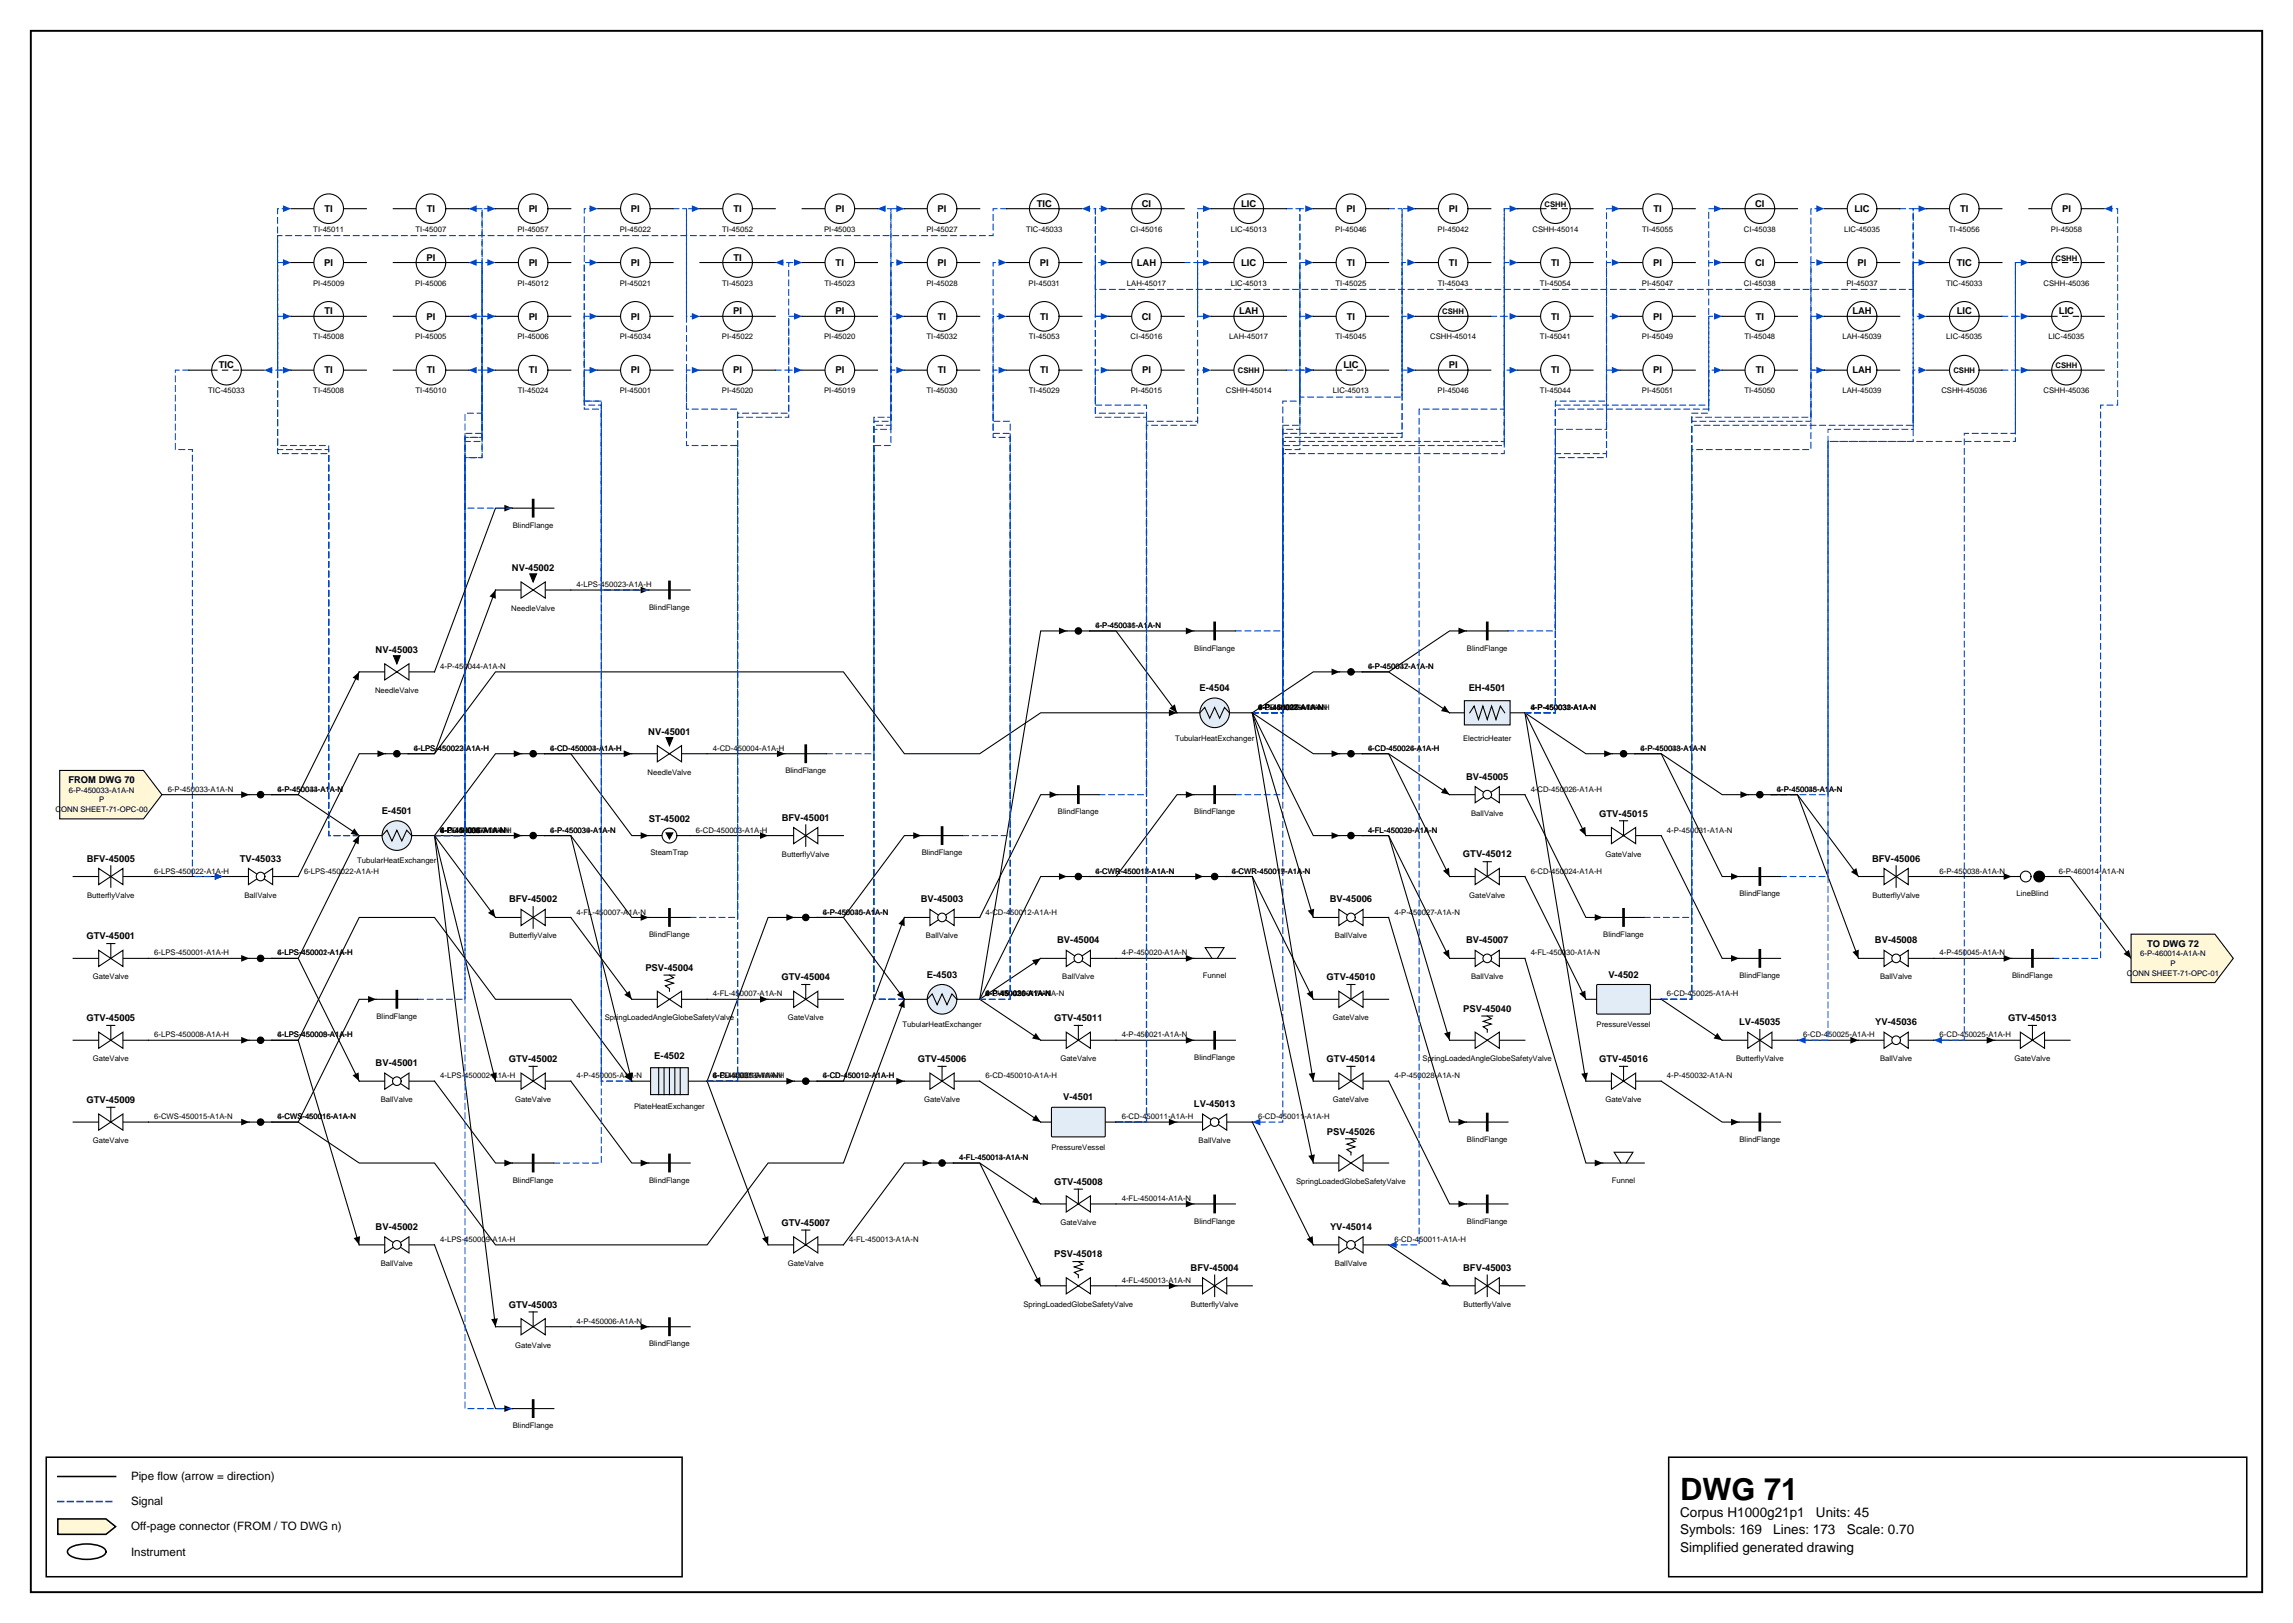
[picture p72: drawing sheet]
<svg xmlns="http://www.w3.org/2000/svg" width="420mm" height="297mm" viewBox="0 0 420 297" stroke-linecap="round" stroke-linejoin="round" font-family="sans-serif">
<defs><g id="words">
<text font-size="5.6" x="307.6" y="274.5">DWG 71</text>
<g font-size="2.5">
<text x="307.6" y="277.6">Corpus H1000g21p1</text>
<text x="307.6" y="280.8">Symbols: 169</text>
<text x="324.6" y="280.8">Lines: 173</text>
<text x="332.5" y="277.6">Units: 45</text>
<text x="338.1" y="280.8">Scale: 0.70</text>
<text x="307.6" y="284">Simplified generated drawing</text>
</g>
<g font-size="2.1">
<text x="24" y="270.9">Pipe flow (arrow = direction)</text>
<text x="24" y="275.5">Signal</text>
<text x="24" y="280.1">Off-page connector (FROM / TO DWG n)</text>
<text x="24" y="284.7">Instrument</text>
</g>
<g font-size="1.7">
<text x="59.4" y="38.8">TI</text>
<text x="78.1" y="38.8">TI</text>
<text x="96.8" y="38.8">PI</text>
<text x="115.5" y="38.8">PI</text>
<text x="134.3" y="38.8">TI</text>
<text x="152.9" y="38.8">PI</text>
<text x="171.7" y="38.8">PI</text>
<text x="189.8" y="37.8">TIC</text>
<text x="209" y="37.8">CI</text>
<text x="227.2" y="37.8">LIC</text>
<text x="246.5" y="38.8">PI</text>
<text x="265.2" y="38.8">PI</text>
<text x="302.7" y="38.8">TI</text>
<text x="321.3" y="37.8">CI</text>
<text x="339.5" y="38.8">LIC</text>
<text x="358.9" y="38.8">TI</text>
<text x="377.5" y="38.8">PI</text>
<text x="78.1" y="47.7">PI</text>
<text x="134.3" y="47.7">TI</text>
<text x="59.4" y="48.7">PI</text>
<text x="96.8" y="48.7">PI</text>
<text x="115.5" y="48.7">PI</text>
<text x="153" y="48.7">TI</text>
<text x="171.7" y="48.7">PI</text>
<text x="190.4" y="48.7">PI</text>
<text x="208.1" y="48.7">LAH</text>
<text x="227.2" y="48.7">LIC</text>
<text x="246.6" y="48.7">TI</text>
<text x="265.3" y="48.7">TI</text>
<text x="284" y="48.7">TI</text>
<text x="302.7" y="48.7">PI</text>
<text x="321.3" y="48.7">CI</text>
<text x="340.1" y="48.7">PI</text>
<text x="358.2" y="48.7">TIC</text>
<text x="59.4" y="57.5">TI</text>
<text x="78.1" y="58.5">PI</text>
<text x="96.8" y="58.5">PI</text>
<text x="115.5" y="58.5">PI</text>
<text x="134.2" y="57.5">PI</text>
<text x="152.9" y="57.5">PI</text>
<text x="171.7" y="58.5">TI</text>
<text x="190.4" y="58.5">TI</text>
<text x="209" y="58.5">CI</text>
<text x="226.8" y="57.5">LAH</text>
<text x="246.6" y="58.5">TI</text>
<text x="284" y="58.5">TI</text>
<text x="302.7" y="58.5">PI</text>
<text x="321.4" y="58.5">TI</text>
<text x="339.1" y="57.5">LAH</text>
<text x="358.2" y="57.5">LIC</text>
<text x="377" y="57.5">LIC</text>
<text x="40.1" y="67.4">TIC</text>
<text x="59.4" y="68.4">TI</text>
<text x="78.1" y="68.4">TI</text>
<text x="96.8" y="68.4">TI</text>
<text x="115.5" y="68.4">PI</text>
<text x="134.2" y="68.4">PI</text>
<text x="152.9" y="68.4">PI</text>
<text x="171.7" y="68.4">TI</text>
<text x="190.4" y="68.4">TI</text>
<text x="209.1" y="68.4">PI</text>
<text x="245.9" y="67.4">LIC</text>
<text x="265.2" y="67.4">PI</text>
<text x="284" y="68.4">TI</text>
<text x="302.7" y="68.4">PI</text>
<text x="321.4" y="68.4">TI</text>
<text x="339.1" y="68.4">LAH</text>
<text x="93.7" y="104.5">NV-45002</text>
<text x="68.8" y="119.5">NV-45003</text>
<text x="219.6" y="126.5">E-4504</text>
<text x="268.9" y="126.5">EH-4501</text>
<text x="118.7" y="134.5">NV-45001</text>
<text x="12.5" y="143.4">FROM DWG 70</text>
<text x="268.4" y="142.7">BV-45005</text>
<text x="69.9" y="149">E-4501</text>
<text x="292.8" y="149.4">GTV-45015</text>
<text x="118.8" y="150.4">ST-45002</text>
<text x="143.1" y="150.2">BFV-45001</text>
<text x="15.9" y="157.7">BFV-45005</text>
<text x="43.9" y="157.7">TV-45033</text>
<text x="267.8" y="156.9">GTV-45012</text>
<text x="342.7" y="157.7">BFV-45006</text>
<text x="93.2" y="165.2">BFV-45002</text>
<text x="168.6" y="165.2">BV-45003</text>
<text x="243.5" y="165.2">BV-45006</text>
<text x="15.8" y="171.9">GTV-45001</text>
<text x="193.5" y="172.7">BV-45004</text>
<text x="268.4" y="172.7">BV-45007</text>
<text x="343.3" y="172.7">BV-45008</text>
<text x="393.1" y="173.3">TO DWG 72</text>
<text x="118.2" y="177.7">PSV-45004</text>
<text x="143.1" y="179.4">GTV-45004</text>
<text x="169.7" y="178.9">E-4503</text>
<text x="242.9" y="179.4">GTV-45010</text>
<text x="294.5" y="178.9">V-4502</text>
<text x="267.9" y="185.2">PSV-45040</text>
<text x="15.8" y="186.9">GTV-45005</text>
<text x="193" y="186.9">GTV-45011</text>
<text x="318.4" y="187.6">LV-45035</text>
<text x="343.3" y="187.6">YV-45036</text>
<text x="367.6" y="186.9">GTV-45013</text>
<text x="68.8" y="195.1">BV-45001</text>
<text x="93.2" y="194.4">GTV-45002</text>
<text x="119.8" y="193.9">E-4502</text>
<text x="168" y="194.4">GTV-45006</text>
<text x="242.9" y="194.4">GTV-45014</text>
<text x="292.8" y="194.4">GTV-45016</text>
<text x="15.8" y="201.9">GTV-45009</text>
<text x="194.6" y="201.4">V-4501</text>
<text x="218.6" y="202.6">LV-45013</text>
<text x="242.9" y="207.6">PSV-45026</text>
<text x="193" y="216.9">GTV-45008</text>
<text x="68.8" y="225.1">BV-45002</text>
<text x="143.1" y="224.4">GTV-45007</text>
<text x="243.5" y="225.1">YV-45014</text>
<text x="193" y="230.1">PSV-45018</text>
<text x="218" y="232.6">BFV-45004</text>
<text x="267.9" y="232.6">BFV-45003</text>
<text x="93.2" y="239.3">GTV-45003</text>
</g>
<g font-size="1.4">
<text x="282.8" y="37.8">CSHH</text>
<text x="57.4" y="42.4">TI-45011</text>
<text x="76.1" y="42.4">TI-45007</text>
<text x="94.7" y="42.4">PI-45057</text>
<text x="113.5" y="42.4">PI-45022</text>
<text x="132.2" y="42.4">TI-45052</text>
<text x="150.9" y="42.4">PI-45003</text>
<text x="169.6" y="42.4">PI-45027</text>
<text x="187.9" y="42.4">TIC-45033</text>
<text x="207" y="42.4">CI-45016</text>
<text x="225.3" y="42.4">LIC-45013</text>
<text x="244.5" y="42.4">PI-45046</text>
<text x="263.2" y="42.4">PI-45042</text>
<text x="280.6" y="42.4">CSHH-45014</text>
<text x="300.7" y="42.4">TI-45055</text>
<text x="319.3" y="42.4">CI-45038</text>
<text x="337.6" y="42.4">LIC-45035</text>
<text x="356.8" y="42.4">TI-45056</text>
<text x="375.5" y="42.4">PI-45058</text>
<text x="376.3" y="47.7">CSHH</text>
<text x="57.3" y="52.3">PI-45009</text>
<text x="76" y="52.3">PI-45006</text>
<text x="94.7" y="52.3">PI-45012</text>
<text x="113.5" y="52.3">PI-45021</text>
<text x="132.2" y="52.3">TI-45023</text>
<text x="150.9" y="52.3">TI-45023</text>
<text x="169.6" y="52.3">PI-45028</text>
<text x="188.3" y="52.3">PI-45031</text>
<text x="206.3" y="52.3">LAH-45017</text>
<text x="225.3" y="52.3">LIC-45013</text>
<text x="244.5" y="52.3">TI-45025</text>
<text x="263.2" y="52.3">TI-45043</text>
<text x="281.9" y="52.3">TI-45054</text>
<text x="300.6" y="52.3">PI-45047</text>
<text x="319.3" y="52.3">CI-45038</text>
<text x="338" y="52.3">PI-45037</text>
<text x="356.3" y="52.3">TIC-45033</text>
<text x="374.1" y="52.3">CSHH-45036</text>
<text x="264.1" y="57.5">CSHH</text>
<text x="57.4" y="62.1">TI-45008</text>
<text x="76" y="62.1">PI-45005</text>
<text x="94.7" y="62.1">PI-45006</text>
<text x="113.5" y="62.1">PI-45034</text>
<text x="132.2" y="62.1">PI-45022</text>
<text x="150.9" y="62.1">PI-45020</text>
<text x="169.6" y="62.1">TI-45032</text>
<text x="188.4" y="62.1">TI-45053</text>
<text x="207" y="62.1">CI-45016</text>
<text x="225.1" y="62.1">LAH-45017</text>
<text x="244.5" y="62.1">TI-45045</text>
<text x="261.9" y="62.1">CSHH-45014</text>
<text x="281.9" y="62.1">TI-45041</text>
<text x="300.6" y="62.1">PI-45049</text>
<text x="319.4" y="62.1">TI-45048</text>
<text x="337.3" y="62.1">LAH-45039</text>
<text x="356.3" y="62.1">LIC-45035</text>
<text x="375" y="62.1">LIC-45035</text>
<text x="38.1" y="72">TIC-45033</text>
<text x="57.4" y="72">TI-45008</text>
<text x="76.1" y="72">TI-45010</text>
<text x="94.8" y="72">TI-45024</text>
<text x="113.5" y="72">PI-45001</text>
<text x="132.2" y="72">PI-45020</text>
<text x="150.9" y="72">PI-45019</text>
<text x="169.6" y="72">TI-45030</text>
<text x="188.4" y="72">TI-45029</text>
<text x="207" y="72">PI-45015</text>
<text x="224.4" y="72">CSHH-45014</text>
<text x="226.6" y="68.4">CSHH</text>
<text x="244" y="72">LIC-45013</text>
<text x="263.2" y="72">PI-45046</text>
<text x="281.9" y="72">TI-45044</text>
<text x="300.6" y="72">PI-45051</text>
<text x="319.4" y="72">TI-45050</text>
<text x="337.3" y="72">LAH-45039</text>
<text x="355.4" y="72">CSHH-45036</text>
<text x="357.6" y="68.4">CSHH</text>
<text x="374.1" y="72">CSHH-45036</text>
<text x="376.3" y="67.4">CSHH</text>
<text x="93.9" y="96.6">BlindFlange</text>
<text x="105.6" y="107.5">4-LPS-450023-A1A-H</text>
<text x="93.6" y="111.8">NeedleValve</text>
<text x="118.8" y="111.6">BlindFlange</text>
<text x="200.6" y="114.9">6-P-450036-A1A-N</text>
<text x="200.6" y="114.9">4-P-450041-A1A-N</text>
<text x="218.7" y="119.1">BlindFlange</text>
<text x="268.6" y="119.1">BlindFlange</text>
<text x="80.6" y="122.4">4-P-450044-A1A-N</text>
<text x="250.5" y="122.4">6-P-450037-A1A-N</text>
<text x="250.5" y="122.4">4-P-450042-A1A-N</text>
<text x="68.7" y="126.8">NeedleValve</text>
<text x="230.3" y="129.9">6-P-450037-A1A-N</text>
<text x="230.3" y="129.9">4-P-450028-A1A-N</text>
<text x="230.3" y="129.9">4-P-450027-A1A-N</text>
<text x="230.3" y="129.9">6-CD-450024-A1A-H</text>
<text x="230.3" y="129.9">4-FL-450029-A1A-N</text>
<text x="280.2" y="129.9">4-P-450031-A1A-N</text>
<text x="280.2" y="129.9">4-P-450032-A1A-N</text>
<text x="280.2" y="129.9">6-P-450038-A1A-N</text>
<text x="75.8" y="137.4">4-LPS-450023-A1A-H</text>
<text x="75.8" y="137.4">6-LPS-450022-A1A-H</text>
<text x="100.7" y="137.4">6-CD-450003-A1A-H</text>
<text x="100.7" y="137.4">4-CD-450004-A1A-H</text>
<text x="130.5" y="137.4">4-CD-450004-A1A-H</text>
<text x="215.1" y="135.5">TubularHeatExchanger</text>
<text x="250.5" y="137.4">6-CD-450024-A1A-H</text>
<text x="250.5" y="137.4">4-CD-450026-A1A-H</text>
<text x="267.9" y="135.5">ElectricHeater</text>
<text x="300.4" y="137.4">6-P-450038-A1A-N</text>
<text x="300.4" y="137.4">4-P-450043-A1A-N</text>
<text x="118.6" y="141.8">NeedleValve</text>
<text x="143.8" y="141.5">BlindFlange</text>
<text x="10.2" y="148.6">CONN SHEET-71-OPC-00</text>
<text x="12.6" y="145">6-P-450033-A1A-N</text>
<text x="18.1" y="146.8">P</text>
<text x="30.7" y="144.9">6-P-450033-A1A-N</text>
<text x="50.8" y="144.9">6-P-450033-A1A-N</text>
<text x="50.8" y="144.9">4-P-450044-A1A-N</text>
<text x="193.7" y="149">BlindFlange</text>
<text x="218.7" y="149">BlindFlange</text>
<text x="269.3" y="149.3">BallValve</text>
<text x="280.2" y="144.9">4-CD-450026-A1A-H</text>
<text x="325.3" y="144.9">4-P-450045-A1A-N</text>
<text x="325.3" y="144.9">6-P-450038-A1A-N</text>
<text x="80.6" y="152.4">6-CD-450003-A1A-H</text>
<text x="80.6" y="152.4">4-P-450006-A1A-N</text>
<text x="80.6" y="152.4">4-P-450005-A1A-N</text>
<text x="80.6" y="152.4">4-FL-450007-A1A-N</text>
<text x="80.6" y="152.4">6-P-450034-A1A-N</text>
<text x="100.7" y="152.4">6-P-450034-A1A-N</text>
<text x="100.7" y="152.4">4-P-450039-A1A-N</text>
<text x="127.4" y="152.4">6-CD-450003-A1A-H</text>
<text x="250.5" y="152.4">4-FL-450030-A1A-N</text>
<text x="250.5" y="152.4">4-FL-450029-A1A-N</text>
<text x="305.2" y="152.4">4-P-450031-A1A-N</text>
<text x="28.2" y="159.9">6-LPS-450022-A1A-H</text>
<text x="55.7" y="159.9">6-LPS-450022-A1A-H</text>
<text x="65.4" y="158">TubularHeatExchanger</text>
<text x="119.1" y="156.5">SteamTrap</text>
<text x="143.2" y="156.8">ButterflyValve</text>
<text x="168.7" y="156.5">BlindFlange</text>
<text x="200.6" y="159.9">4-CWR-450018-A1A-N</text>
<text x="200.6" y="159.9">6-CWR-450017-A1A-N</text>
<text x="225.5" y="159.9">4-CWR-450019-A1A-N</text>
<text x="225.5" y="159.9">6-CWR-450017-A1A-N</text>
<text x="280.2" y="159.9">6-CD-450024-A1A-H</text>
<text x="293.9" y="156.8">GateValve</text>
<text x="355.1" y="159.9">6-P-450038-A1A-N</text>
<text x="377" y="159.9">6-P-460014-A1A-N</text>
<text x="15.9" y="164.3">ButterflyValve</text>
<text x="44.8" y="164.3">BallValve</text>
<text x="105.6" y="167.4">4-FL-450007-A1A-N</text>
<text x="150.6" y="167.4">6-P-450035-A1A-N</text>
<text x="150.6" y="167.4">4-P-450040-A1A-N</text>
<text x="180.4" y="167.4">4-CD-450012-A1A-H</text>
<text x="255.3" y="167.4">4-P-450027-A1A-N</text>
<text x="269" y="164.3">GateValve</text>
<text x="318.5" y="164">BlindFlange</text>
<text x="342.8" y="164.3">ButterflyValve</text>
<text x="369.2" y="164">LineBlind</text>
<text x="93.3" y="171.7">ButterflyValve</text>
<text x="118.8" y="171.5">BlindFlange</text>
<text x="169.5" y="171.7">BallValve</text>
<text x="244.4" y="171.7">BallValve</text>
<text x="293.5" y="171.5">BlindFlange</text>
<text x="17" y="179.2">GateValve</text>
<text x="28.2" y="174.9">6-LPS-450001-A1A-H</text>
<text x="50.8" y="174.9">4-LPS-450002-A1A-H</text>
<text x="50.8" y="174.9">6-LPS-450001-A1A-H</text>
<text x="194.5" y="179.2">BallValve</text>
<text x="205.4" y="174.9">4-P-450020-A1A-N</text>
<text x="220.2" y="179">Funnel</text>
<text x="269.3" y="179.2">BallValve</text>
<text x="280.2" y="174.9">4-FL-450030-A1A-N</text>
<text x="318.5" y="179">BlindFlange</text>
<text x="344.2" y="179.2">BallValve</text>
<text x="355.1" y="174.9">4-P-450045-A1A-N</text>
<text x="368.4" y="179">BlindFlange</text>
<text x="389.4" y="178.6">CONN SHEET-71-OPC-01</text>
<text x="391.8" y="175">6-P-460014-A1A-N</text>
<text x="397.4" y="176.8">P</text>
<text x="130.5" y="182.4">4-FL-450007-A1A-N</text>
<text x="180.4" y="182.4">4-P-450021-A1A-N</text>
<text x="180.4" y="182.4">4-P-450020-A1A-N</text>
<text x="180.4" y="182.4">6-P-450036-A1A-N</text>
<text x="180.4" y="182.4">6-CWR-450017-A1A-N</text>
<text x="305.2" y="182.4">6-CD-450025-A1A-H</text>
<text x="28.2" y="189.9">6-LPS-450008-A1A-H</text>
<text x="50.8" y="189.9">6-LPS-450008-A1A-H</text>
<text x="50.8" y="189.9">4-LPS-450009-A1A-H</text>
<text x="68.9" y="186.5">BlindFlange</text>
<text x="110.7" y="186.7">SpringLoadedAngleGlobeSafetyValve</text>
<text x="144.2" y="186.7">GateValve</text>
<text x="165.2" y="188">TubularHeatExchanger</text>
<text x="205.4" y="189.9">4-P-450021-A1A-N</text>
<text x="244" y="186.7">GateValve</text>
<text x="292.3" y="188">PressureVessel</text>
<text x="330.1" y="189.9">6-CD-450025-A1A-H</text>
<text x="355.1" y="189.9">6-CD-450025-A1A-H</text>
<text x="17" y="194.2">GateValve</text>
<text x="80.6" y="197.3">4-LPS-450002-A1A-H</text>
<text x="105.6" y="197.3">4-P-450005-A1A-N</text>
<text x="130.5" y="197.3">4-FL-450013-A1A-N</text>
<text x="130.5" y="197.3">6-P-450035-A1A-N</text>
<text x="130.5" y="197.3">6-CD-450010-A1A-H</text>
<text x="150.6" y="197.3">6-CD-450010-A1A-H</text>
<text x="150.6" y="197.3">4-CD-450012-A1A-H</text>
<text x="180.4" y="197.3">6-CD-450010-A1A-H</text>
<text x="194.1" y="194.2">GateValve</text>
<text x="218.7" y="194">BlindFlange</text>
<text x="255.3" y="197.3">4-P-450028-A1A-N</text>
<text x="260.4" y="194.2">SpringLoadedAngleGlobeSafetyValve</text>
<text x="305.2" y="197.3">4-P-450032-A1A-N</text>
<text x="317.8" y="194.2">ButterflyValve</text>
<text x="344.2" y="194.2">BallValve</text>
<text x="368.8" y="194.2">GateValve</text>
<text x="69.7" y="201.7">BallValve</text>
<text x="94.3" y="201.7">GateValve</text>
<text x="116.1" y="202.9">PlateHeatExchanger</text>
<text x="169.2" y="201.7">GateValve</text>
<text x="244" y="201.7">GateValve</text>
<text x="293.9" y="201.7">GateValve</text>
<text x="17" y="209.2">GateValve</text>
<text x="28.2" y="204.8">6-CWS-450015-A1A-N</text>
<text x="50.8" y="204.8">4-CWS-450016-A1A-N</text>
<text x="50.8" y="204.8">6-CWS-450015-A1A-N</text>
<text x="205.4" y="204.8">6-CD-450011-A1A-H</text>
<text x="219.4" y="209.2">BallValve</text>
<text x="230.3" y="204.8">6-CD-450011-A1A-H</text>
<text x="268.6" y="209">BlindFlange</text>
<text x="318.5" y="209">BlindFlange</text>
<text x="175.6" y="212.3">4-FL-450014-A1A-N</text>
<text x="175.6" y="212.3">4-FL-450013-A1A-N</text>
<text x="192.5" y="210.4">PressureVessel</text>
<text x="93.9" y="216.4">BlindFlange</text>
<text x="118.8" y="216.4">BlindFlange</text>
<text x="205.4" y="219.8">4-FL-450014-A1A-N</text>
<text x="237.3" y="216.7">SpringLoadedGlobeSafetyValve</text>
<text x="295.1" y="216.4">Funnel</text>
<text x="80.6" y="227.3">4-LPS-450009-A1A-H</text>
<text x="155.5" y="227.3">4-FL-450013-A1A-N</text>
<text x="194.1" y="224.2">GateValve</text>
<text x="218.7" y="223.9">BlindFlange</text>
<text x="255.3" y="227.3">6-CD-450011-A1A-H</text>
<text x="268.6" y="223.9">BlindFlange</text>
<text x="69.7" y="231.7">BallValve</text>
<text x="144.2" y="231.7">GateValve</text>
<text x="244.4" y="231.7">BallValve</text>
<text x="187.4" y="239.2">SpringLoadedGlobeSafetyValve</text>
<text x="205.4" y="234.8">4-FL-450013-A1A-N</text>
<text x="218" y="239.2">ButterflyValve</text>
<text x="267.9" y="239.2">ButterflyValve</text>
<text x="105.6" y="242.3">4-P-450006-A1A-N</text>
<text x="94.3" y="246.7">GateValve</text>
<text x="118.8" y="246.4">BlindFlange</text>
<text x="93.9" y="261.4">BlindFlange</text>
</g>
</g></defs>
<path d="M5.6 5.6h408.6v285.8h-408.6z" fill="none" stroke="#000" stroke-width=".35"/>
<path d="M8.5 266.7h116.4v21.9h-116.4zM10.6 270.2h10.6M305.5 266.7h105.8v21.9h-105.8z" fill="none" stroke="#000" stroke-width=".28"/>
<path d="M10.6 274.8h10.6" fill="none" stroke="#0046c8" stroke-width=".28" stroke-dasharray="1.1 .7"/>
<path d="M10.6 278h8.8l1.8 1.4-1.8 1.4h-8.8z" fill="#fff7d6" stroke="#000" stroke-width=".28"/>
<path d="M12.7 283.4a6.7 6.7 0 0 1 6.3 0 .72 .72 0 0 1 0 1.2 6.7 6.7 0 0 1-6.3 0 .72 .72 0 0 1 0-1.2z" fill="none" stroke="#000" stroke-width=".28"/>
<path d="M240.4 67.7h-2.4v5.7h-3.1v132h-5.6" fill="none" stroke="#0046c8" stroke-width=".2" stroke-dasharray="1.1 .7"/>
<path d="M229.3 205.4l1.5-.7v1.3z" fill="#0046c8"/>
<path d="M375.9 175.4h8.7v-101.2h3.1v-36h-2.5" fill="none" stroke="#0046c8" stroke-width=".2" stroke-dasharray="1.1 .7"/>
<path d="M385.2 38.2l1.5-.6v1.2z" fill="#0046c8"/>
<path d="M104.5 108h14.3M115.7 137.9h-16h4.8l11.2 15h3.1M204.3 190.4h14.3M204.3 220.3h14.3" fill="none" stroke="#000" stroke-width=".2"/>
<path d="M117.3 107.4l1.5 .6-1.5 .6zM114.2 137.3l1.5 .6-1.5 .7zM117.3 152.3l1.5 .6-1.5 .6zM217.1 189.8l1.5 .6-1.5 .6zM217.1 219.7l1.5 .6-1.5 .7z" fill="#000"/>
<path d="M118.8 108h-8.7v-33.1h-3.1v-17h2.4" fill="none" stroke="#0046c8" stroke-width=".2" stroke-dasharray="1.1 .7"/>
<path d="M107.9 57.3l1.5 .6-1.5 .6z" fill="#0046c8"/>
<path d="M170.4 212.9h-4.8l-11.2 14.9" fill="none" stroke="#000" stroke-width=".2"/>
<path d="M168.9 212.2l1.5 .7-1.5 .6z" fill="#000"/>
<path d="M254.2 38.2h2.5v29.5h2.5" fill="none" stroke="#0046c8" stroke-width=".2" stroke-dasharray="1.1 .7"/>
<path d="M257.7 67.1l1.5 .6-1.5 .7z" fill="#0046c8"/>
<path d="M204.3 175.4h14.3" fill="none" stroke="#000" stroke-width=".2"/>
<path d="M217.1 174.8l1.5 .6-1.5 .6z" fill="#000"/>
<path d="M76.5 182.9h8.6v-107.3h3.2v-7.9h2.4" fill="none" stroke="#0046c8" stroke-width=".2" stroke-dasharray="1.1 .7"/>
<path d="M89.2 67.1l1.5 .6-1.5 .7z" fill="#0046c8"/>
<path d="M129.5 182.9h11.1" fill="none" stroke="#000" stroke-width=".2"/>
<path d="M139.1 182.3l1.5 .6-1.5 .6z" fill="#000"/>
<path d="M315.3 48h-2.5v-9.8h2.5" fill="none" stroke="#0046c8" stroke-width=".2" stroke-dasharray="1.1 .7"/>
<path d="M313.8 37.6l1.5 .6-1.5 .6z" fill="#0046c8"/>
<path d="M190.5 175.4l-11.1 7.5 11.1 7.5" fill="none" stroke="#000" stroke-width=".2"/>
<path d="M189 175.7l1.5-.3-.9 1.3zM189.6 189l.9 1.4-1.5-.3z" fill="#000"/>
<path d="M165.6 182.9h-5.6v-106.5h3.1v-8.7h2.5" fill="none" stroke="#0046c8" stroke-width=".2" stroke-dasharray="1.1 .7"/>
<path d="M164.1 67.1l1.5 .6-1.5 .7z" fill="#0046c8"/>
<path d="M195.4 115.5h-4.9l-11.1 67.4" fill="none" stroke="#000" stroke-width=".2"/>
<path d="M193.9 114.9l1.5 .6-1.5 .6z" fill="#000"/>
<path d="M165.6 182.9h-5.6v-105.8h3.1v-19.2h2.5" fill="none" stroke="#0046c8" stroke-width=".2" stroke-dasharray="1.1 .7"/>
<path d="M164.1 57.3l1.5 .6-1.5 .6z" fill="#0046c8"/>
<path d="M195.4 160.4h-4.9l-11.1 22.5" fill="none" stroke="#000" stroke-width=".2"/>
<path d="M193.9 159.8l1.5 .6-1.5 .6z" fill="#000"/>
<path d="M165.6 182.9h-5.6v-105.1h3.1v-29.8h2.5" fill="none" stroke="#0046c8" stroke-width=".2" stroke-dasharray="1.1 .7"/>
<path d="M164.1 47.4l1.5 .6-1.5 .7z" fill="#0046c8"/>
<path d="M165.6 182.9h-5.6v-104.3h3.1v-40.4h2.5" fill="none" stroke="#0046c8" stroke-width=".2" stroke-dasharray="1.1 .7"/>
<path d="M164.1 37.6l1.5 .6-1.5 .6z" fill="#0046c8"/>
<path d="M179.4 182.9h5.5v-103.6h-3.1v-11.6h2.5" fill="none" stroke="#0046c8" stroke-width=".2" stroke-dasharray="1.1 .7"/>
<path d="M182.8 67.1l1.5 .6-1.5 .7z" fill="#0046c8"/>
<path d="M179.4 182.9h5.5v-102.8h-3.1v-32.1h2.5" fill="none" stroke="#0046c8" stroke-width=".2" stroke-dasharray="1.1 .7"/>
<path d="M182.8 47.4l1.5 .6-1.5 .7z" fill="#0046c8"/>
<path d="M324.3 145.4h10.4v-64.6h15.6v-32.8h2.4" fill="none" stroke="#0046c8" stroke-width=".2" stroke-dasharray="1.1 .7"/>
<path d="M351.3 47.4l1.4 .6-1.4 .7z" fill="#0046c8"/>
<path d="M65.8 123l-11.2 22.4h-4.8h4.8l11.2 7.5M340.3 160.4l-11.2-15h-4.8h4.8l11.2 30M179.4 197.9l11.1 7.5" fill="none" stroke="#000" stroke-width=".2"/>
<path d="M64.6 124l1.2-1-.1 1.6zM64.9 151.6l.9 1.3-1.6-.3zM339.2 174.2l1.1-.4v1.6zM338.9 159.6l1-.7 .4 1.5zM189.6 204l.9 1.4-1.5-.3z" fill="#000"/>
<path d="M352.7 48h-2.4v5h-149.8v-14.8h-2.4" fill="none" stroke="#0046c8" stroke-width=".2" stroke-dasharray="1.1 .7"/>
<path d="M198.1 38.2l1.5-.6v1.2z" fill="#0046c8"/>
<path d="M304.1 152.9l11.2 22.5h3.1M279.2 175.4l11.1 37.5h3.1M79.6 197.9l11.1 15h3.1" fill="none" stroke="#000" stroke-width=".2"/>
<path d="M316.9 174.8l1.5 .6-1.5 .6zM92.3 212.2l1.5 .7-1.5 .6zM292 212.2l1.4 .7-1.4 .6z" fill="#000"/>
<path d="M123.2 38.2h2.5v19.7h2.4" fill="none" stroke="#0046c8" stroke-width=".2" stroke-dasharray="1.1 .7"/>
<path d="M126.7 57.3l1.4 .6-1.4 .6z" fill="#0046c8"/>
<path d="M151.3 137.9h8.7v-56.4h3.1v-43.3h-2.4" fill="none" stroke="#0046c8" stroke-width=".2" stroke-dasharray="1.1 .7"/>
<path d="M160.7 38.2l1.4-.6v1.2z" fill="#0046c8"/>
<path d="M141.9 67.7h2.5v-9.8h2.5" fill="none" stroke="#0046c8" stroke-width=".2" stroke-dasharray="1.1 .7"/>
<path d="M145.4 57.3l1.5 .6-1.5 .6z" fill="#0046c8"/>
<path d="M254.2 227.8l11.2 7.5" fill="none" stroke="#000" stroke-width=".2"/>
<path d="M264.5 234l.9 1.3-1.6-.3z" fill="#000"/>
<path d="M226.2 145.4h8.7v-63.1h3.1v-34.3h2.4" fill="none" stroke="#0046c8" stroke-width=".2" stroke-dasharray="1.1 .7"/>
<path d="M239 47.4l1.4 .6-1.4 .7z" fill="#0046c8"/>
<path d="M218.6 115.5h-19.1h4.8l11.2 15M268.5 115.5h-3.1l-11.2 7.5h-4.8h4.8l11.2 7.5M329.1 190.4h11.2" fill="none" stroke="#000" stroke-width=".2"/>
<path d="M217.1 114.9l1.5 .6-1.5 .6zM267 114.9l1.5 .6-1.5 .6zM214.1 129.6l1-.7 .4 1.6zM264.5 129.1l.9 1.4-1.6-.4zM338.8 189.8l1.5 .6-1.5 .6z" fill="#000"/>
<path d="M272.9 57.9h2.5v-19.7h2.5" fill="none" stroke="#0046c8" stroke-width=".2" stroke-dasharray="1.1 .7"/>
<path d="M276.4 37.6l1.5 .6-1.5 .6z" fill="#0046c8"/>
<path d="M27.2 175.4h18.4M27.2 160.4h13.6M354 190.4h11.2M204.3 235.3h11.2M104.5 242.8h14.3" fill="none" stroke="#000" stroke-width=".2"/>
<path d="M39.3 159.8l1.5 .6-1.5 .6zM44.2 174.8l1.4 .6-1.4 .6zM363.7 189.8l1.5 .6-1.5 .6zM214 234.7l1.5 .6-1.5 .6zM117.3 242.2l1.5 .6-1.5 .6z" fill="#000"/>
<path d="M371.4 67.7h-2.4v-19.7h2.4" fill="none" stroke="#0046c8" stroke-width=".2" stroke-dasharray="1.1 .7"/>
<path d="M370 47.4l1.4 .6-1.4 .7z" fill="#0046c8"/>
<path d="M126.4 152.9h14.2M254.2 197.9l11.2 22.4h3.1" fill="none" stroke="#000" stroke-width=".2"/>
<path d="M139.1 152.3l1.5 .6-1.5 .6zM267 219.7l1.5 .6-1.5 .7z" fill="#000"/>
<path d="M203 57.9h-2.5v-19.7h2.5" fill="none" stroke="#0046c8" stroke-width=".2" stroke-dasharray="1.1 .7"/>
<path d="M201.5 37.6l1.5 .6-1.5 .6z" fill="#0046c8"/>
<path d="M68.9 182.9h-3.1l-11.2 22.5h-4.8h4.8l11.2 7.5h13.8l11.1 14.9h38.8l11.1-14.9h13.8l11.2-30M115.7 197.9l-11.2-15h-13.8l-11.1-15h-13.8l-11.2 22.5h-4.8h4.8l11.2 37.4M304.1 197.9l11.2 7.5h3.1" fill="none" stroke="#000" stroke-width=".2"/>
<path d="M67.4 182.3l1.5 .6-1.5 .6zM114.3 197.1l1-.8 .4 1.6zM165.6 182.9v1.6l-1.1-.4zM316.9 204.7l1.5 .7-1.5 .6zM64.7 226.6l1.2-.4-.1 1.6z" fill="#000"/>
<path d="M53.3 67.7h-2.5v-9.8h2.5" fill="none" stroke="#0046c8" stroke-width=".2" stroke-dasharray="1.1 .7"/>
<path d="M51.8 57.3l1.5 .6-1.5 .6z" fill="#0046c8"/>
<path d="M279.2 130.5l11.1 22.4M218.6 145.4h-3.1l-11.2 15h-4.8h20.8" fill="none" stroke="#000" stroke-width=".2"/>
<path d="M217.1 144.8l1.5 .6-1.5 .7zM289.1 151.9l1.1-.6 .1 1.6zM218.8 159.8l1.5 .6-1.5 .6z" fill="#000"/>
<path d="M279.2 130.5h5.6v-47.5h9.3v-15.3h2.5" fill="none" stroke="#0046c8" stroke-width=".2" stroke-dasharray="1.1 .7"/>
<path d="M295.1 67.1l1.5 .6-1.5 .7z" fill="#0046c8"/>
<path d="M279.2 130.5h5.6v-46.7h9.3v-25.9h2.5" fill="none" stroke="#0046c8" stroke-width=".2" stroke-dasharray="1.1 .7"/>
<path d="M295.1 57.3l1.5 .6-1.5 .6z" fill="#0046c8"/>
<path d="M295.2 137.9h-4.9l-11.1-7.4 11.1 67.4" fill="none" stroke="#000" stroke-width=".2"/>
<path d="M293.7 137.3l1.5 .6-1.5 .7zM289.5 196.5l1.2-.2-.4 1.6z" fill="#000"/>
<path d="M279.2 130.5h5.6v-57.1h9.3v-25.4h2.5" fill="none" stroke="#0046c8" stroke-width=".2" stroke-dasharray="1.1 .7"/>
<path d="M295.1 47.4l1.5 .6-1.5 .7z" fill="#0046c8"/>
<path d="M279.2 130.5h5.6v-56.3h28v-6.5h2.5" fill="none" stroke="#0046c8" stroke-width=".2" stroke-dasharray="1.1 .7"/>
<path d="M313.8 67.1l1.5 .6-1.5 .7z" fill="#0046c8"/>
<path d="M279.2 130.5h5.6v-55.6h28v-17h2.5" fill="none" stroke="#0046c8" stroke-width=".2" stroke-dasharray="1.1 .7"/>
<path d="M313.8 57.3l1.5 .6-1.5 .6z" fill="#0046c8"/>
<path d="M334 67.7h-2.4v-9.8h2.4" fill="none" stroke="#0046c8" stroke-width=".2" stroke-dasharray="1.1 .7"/>
<path d="M332.5 57.3l1.5 .6-1.5 .6z" fill="#0046c8"/>
<path d="M216.8 48h2.5v9.9h2.4" fill="none" stroke="#0046c8" stroke-width=".2" stroke-dasharray="1.1 .7"/>
<path d="M220.2 57.3l1.5 .6-1.5 .6z" fill="#0046c8"/>
<path d="M254.2 167.9l11.2 37.5h3.1" fill="none" stroke="#000" stroke-width=".2"/>
<path d="M267 204.7l1.5 .7-1.5 .6z" fill="#000"/>
<path d="M304.1 182.9h5.6v-107.3h3.1v-27.6h2.5" fill="none" stroke="#0046c8" stroke-width=".2" stroke-dasharray="1.1 .7"/>
<path d="M313.8 47.4l1.5 .6-1.5 .7z" fill="#0046c8"/>
<path d="M304.1 182.9l11.2 7.5" fill="none" stroke="#000" stroke-width=".2"/>
<path d="M314.4 189l.9 1.4-1.6-.3z" fill="#000"/>
<path d="M304.1 182.9h5.6v-106.5h21.9v-8.7h2.4" fill="none" stroke="#0046c8" stroke-width=".2" stroke-dasharray="1.1 .7"/>
<path d="M332.5 67.1l1.5 .6-1.5 .7z" fill="#0046c8"/>
<path d="M304.1 182.9h5.6v-105.8h21.9v-38.9h2.4" fill="none" stroke="#0046c8" stroke-width=".2" stroke-dasharray="1.1 .7"/>
<path d="M332.5 37.6l1.5 .6-1.5 .6z" fill="#0046c8"/>
<path d="M304.1 182.9h5.6v-105.1h40.6v-10.1h2.4" fill="none" stroke="#0046c8" stroke-width=".2" stroke-dasharray="1.1 .7"/>
<path d="M351.3 67.1l1.4 .6-1.4 .7z" fill="#0046c8"/>
<path d="M27.2 190.4h18.4" fill="none" stroke="#000" stroke-width=".2"/>
<path d="M44.2 189.8l1.4 .6-1.4 .6z" fill="#000"/>
<path d="M235.5 38.2h2.5v29.5h2.4" fill="none" stroke="#0046c8" stroke-width=".2" stroke-dasharray="1.1 .7"/>
<path d="M239 67.1l1.4 .6-1.4 .7z" fill="#0046c8"/>
<path d="M90.7 108l-11.1 29.9h-4.9h4.9l11.1-14.9h63.7l11.2 14.9h13.8l11.1-7.4h25M104.5 197.9l11.2 15h3.1" fill="none" stroke="#000" stroke-width=".2"/>
<path d="M90.7 108l.1 1.6-1.2-.4zM214 129.8l1.5 .7-1.5 .6zM117.3 212.2l1.5 .7-1.5 .6z" fill="#000"/>
<path d="M276.1 115.5h8.7v-36.9h9.3v-40.4h2.5" fill="none" stroke="#0046c8" stroke-width=".2" stroke-dasharray="1.1 .7"/>
<path d="M295.1 37.6l1.5 .6-1.5 .6z" fill="#0046c8"/>
<path d="M168.7 152.9h-3.1l-11.2 15h-4.8h4.8l11.2 15" fill="none" stroke="#000" stroke-width=".2"/>
<path d="M167.2 152.3l1.5 .6-1.5 .6zM164.2 182.1l1-.8 .4 1.6z" fill="#000"/>
<path d="M79.6 152.9h5.5v-73.6h3.2v-11.6h-2.5" fill="none" stroke="#0046c8" stroke-width=".2" stroke-dasharray="1.1 .7"/>
<path d="M85.8 67.7l1.5-.6v1.3z" fill="#0046c8"/>
<path d="M79.6 152.9h5.5v-72.8h3.2v-22.2h-2.5" fill="none" stroke="#0046c8" stroke-width=".2" stroke-dasharray="1.1 .7"/>
<path d="M85.8 57.9l1.5-.6v1.2z" fill="#0046c8"/>
<path d="M95.5 137.9h-4.8l-11.1 15 11.1 89.9" fill="none" stroke="#000" stroke-width=".2"/>
<path d="M94.1 137.3l1.4 .6-1.4 .7zM89.9 241.4l1.2-.1-.4 1.5z" fill="#000"/>
<path d="M79.6 152.9h5.5v-72.1h3.2v-42.6h-2.5" fill="none" stroke="#0046c8" stroke-width=".2" stroke-dasharray="1.1 .7"/>
<path d="M85.8 38.2l1.5-.6v1.2z" fill="#0046c8"/>
<path d="M65.8 152.9h-5.6v-71.4h-9.4v-13.8h2.5" fill="none" stroke="#0046c8" stroke-width=".2" stroke-dasharray="1.1 .7"/>
<path d="M51.8 67.1l1.5 .6-1.5 .7z" fill="#0046c8"/>
<path d="M79.6 152.9l11.1 45" fill="none" stroke="#000" stroke-width=".2"/>
<path d="M89.8 196.6l1.2-.3-.3 1.6z" fill="#000"/>
<path d="M65.8 152.9h-5.6v-70.6h-9.4v-34.3h2.5" fill="none" stroke="#0046c8" stroke-width=".2" stroke-dasharray="1.1 .7"/>
<path d="M51.8 47.4l1.5 .6-1.5 .7z" fill="#0046c8"/>
<path d="M79.6 152.9l11.1 15" fill="none" stroke="#000" stroke-width=".2"/>
<path d="M89.3 167.1l1-.7 .4 1.5z" fill="#000"/>
<path d="M65.8 152.9h-5.6v-69.9h-9.4v-44.8h2.5" fill="none" stroke="#0046c8" stroke-width=".2" stroke-dasharray="1.1 .7"/>
<path d="M51.8 37.6l1.5 .6-1.5 .6z" fill="#0046c8"/>
<path d="M79.6 152.9h15.9" fill="none" stroke="#000" stroke-width=".2"/>
<path d="M94.1 152.3l1.4 .6-1.4 .6z" fill="#000"/>
<path d="M79.6 152.9h5.5v-69.1h3.2v-25.9h2.4" fill="none" stroke="#0046c8" stroke-width=".2" stroke-dasharray="1.1 .7"/>
<path d="M89.2 57.3l1.5 .6-1.5 .6z" fill="#0046c8"/>
<path d="M129.5 197.9l11.1 29.9" fill="none" stroke="#000" stroke-width=".2"/>
<path d="M139.5 226.7l1.2-.5-.1 1.6z" fill="#000"/>
<path d="M115.7 197.9h-5.6v-124.5h-3.1v-25.4h2.4" fill="none" stroke="#0046c8" stroke-width=".2" stroke-dasharray="1.1 .7"/>
<path d="M107.9 47.4l1.5 .6-1.5 .7z" fill="#0046c8"/>
<path d="M115.7 197.9h-5.6v-123.7h-3.1v-36h2.4" fill="none" stroke="#0046c8" stroke-width=".2" stroke-dasharray="1.1 .7"/>
<path d="M107.9 37.6l1.5 .6-1.5 .6z" fill="#0046c8"/>
<path d="M129.5 197.9h5.5v-123h-9.3v-7.2h2.4" fill="none" stroke="#0046c8" stroke-width=".2" stroke-dasharray="1.1 .7"/>
<path d="M126.7 67.1l1.4 .6-1.4 .7z" fill="#0046c8"/>
<path d="M145.5 167.9h-4.9l-11.1 30" fill="none" stroke="#000" stroke-width=".2"/>
<path d="M144 167.3l1.5 .6-1.5 .6z" fill="#000"/>
<path d="M129.5 197.9h5.5v-122.3h9.4v-7.9h2.5" fill="none" stroke="#0046c8" stroke-width=".2" stroke-dasharray="1.1 .7"/>
<path d="M145.4 67.1l1.5 .6-1.5 .7z" fill="#0046c8"/>
<path d="M129.5 197.9h16" fill="none" stroke="#000" stroke-width=".2"/>
<path d="M144 197.3l1.5 .6-1.5 .6z" fill="#000"/>
<path d="M129.5 197.9h5.5v-121.5h9.4v-28.4h2.5" fill="none" stroke="#0046c8" stroke-width=".2" stroke-dasharray="1.1 .7"/>
<path d="M145.4 47.4l1.5 .6-1.5 .7z" fill="#0046c8"/>
<path d="M129.5 137.9h14.2M104.5 167.9l11.2 15M165.6 167.9l-11.2 30h-4.8h16" fill="none" stroke="#000" stroke-width=".2"/>
<path d="M142.2 137.3l1.5 .6-1.5 .7zM165.6 167.9v1.6l-1.1-.4zM114.3 182.1l1-.8 .4 1.6zM164.1 197.3l1.5 .6-1.5 .6z" fill="#000"/>
<path d="M176.3 152.9h8.6v-75.8h-3.1v-19.2h2.5" fill="none" stroke="#0046c8" stroke-width=".2" stroke-dasharray="1.1 .7"/>
<path d="M182.8 57.3l1.5 .6-1.5 .6z" fill="#0046c8"/>
<path d="M229.3 130.5h5.6v-52.7h3.1v-19.9h2.4" fill="none" stroke="#0046c8" stroke-width=".2" stroke-dasharray="1.1 .7"/>
<path d="M239 57.3l1.4 .6-1.4 .6z" fill="#0046c8"/>
<path d="M229.3 130.5h5.6v-51.9h3.1v-40.4h2.4" fill="none" stroke="#0046c8" stroke-width=".2" stroke-dasharray="1.1 .7"/>
<path d="M239 37.6l1.4 .6-1.4 .6z" fill="#0046c8"/>
<path d="M229.3 130.5l11.1 67.4M229.3 130.5l11.1 37.4M245.3 123h-4.9l-11.1 7.5" fill="none" stroke="#000" stroke-width=".2"/>
<path d="M243.8 122.4l1.5 .6-1.5 .6zM239.4 166.7l1.2-.4-.2 1.6zM239.6 196.5l1.2-.2-.4 1.6z" fill="#000"/>
<path d="M229.3 130.5h5.6v-51.2h21.8v-31.3h2.5" fill="none" stroke="#0046c8" stroke-width=".2" stroke-dasharray="1.1 .7"/>
<path d="M257.7 47.4l1.5 .6-1.5 .7z" fill="#0046c8"/>
<path d="M229.3 130.5h5.6v-50.4h21.8v-41.9h2.5" fill="none" stroke="#0046c8" stroke-width=".2" stroke-dasharray="1.1 .7"/>
<path d="M257.7 37.6l1.5 .6-1.5 .6z" fill="#0046c8"/>
<path d="M229.3 130.5h5.6v-49.7h40.5v-13.1h2.5" fill="none" stroke="#0046c8" stroke-width=".2" stroke-dasharray="1.1 .7"/>
<path d="M276.4 67.1l1.5 .6-1.5 .7z" fill="#0046c8"/>
<path d="M229.3 130.5h5.6v-49h40.5v-23.6h2.5" fill="none" stroke="#0046c8" stroke-width=".2" stroke-dasharray="1.1 .7"/>
<path d="M276.4 57.3l1.5 .6-1.5 .6z" fill="#0046c8"/>
<path d="M245.3 137.9h-4.9l-11.1-7.4 11.1 22.4h4.9" fill="none" stroke="#000" stroke-width=".2"/>
<path d="M243.8 137.3l1.5 .6-1.5 .7zM243.8 152.3l1.5 .6-1.5 .6z" fill="#000"/>
<path d="M235.5 67.7h2.5v5h18.7v-14.8h2.5" fill="none" stroke="#0046c8" stroke-width=".2" stroke-dasharray="1.1 .7"/>
<path d="M257.7 57.3l1.5 .6-1.5 .6z" fill="#0046c8"/>
<path d="M34.6 67.7h-2.5v14.6h3.1v78.1h5.6" fill="none" stroke="#0046c8" stroke-width=".2" stroke-dasharray="1.1 .7"/>
<path d="M39.3 159.8l1.5 .6-1.5 .6z" fill="#0046c8"/>
<path d="M279.2 160.4l11.1 22.5M79.6 227.8l11.1 30h3.1" fill="none" stroke="#000" stroke-width=".2"/>
<path d="M289.1 181.8l1.1-.5 .1 1.6zM92.3 257.2l1.5 .6-1.5 .6z" fill="#000"/>
<path d="M347.8 38.2h2.5v19.7h2.4" fill="none" stroke="#0046c8" stroke-width=".2" stroke-dasharray="1.1 .7"/>
<path d="M351.3 57.3l1.4 .6-1.4 .6z" fill="#0046c8"/>
<path d="M193.6 145.4h-3.1l-11.1 22.5" fill="none" stroke="#000" stroke-width=".2"/>
<path d="M192.2 144.8l1.4 .6-1.4 .7z" fill="#000"/>
<path d="M366.5 67.7h4.9" fill="none" stroke="#0046c8" stroke-width=".2" stroke-dasharray="1.1 .7"/>
<path d="M370 67.1l1.4 .6-1.4 .7z" fill="#0046c8"/>
<path d="M320.1 145.4h-4.8l-11.2-7.5h-4.8h4.8l11.2 22.5h3.1" fill="none" stroke="#000" stroke-width=".2"/>
<path d="M318.6 144.8l1.5 .6-1.5 .7zM316.9 159.8l1.5 .6-1.5 .6z" fill="#000"/>
<path d="M226.2 115.5h8.7v-32.5h40.5v-35h2.5" fill="none" stroke="#0046c8" stroke-width=".2" stroke-dasharray="1.1 .7"/>
<path d="M276.4 47.4l1.5 .6-1.5 .7z" fill="#0046c8"/>
<path d="M93.8 257.8h-8.7v-174h3.2v-35.8h2.4" fill="none" stroke="#0046c8" stroke-width=".2" stroke-dasharray="1.1 .7"/>
<path d="M89.2 47.4l1.5 .6-1.5 .7z" fill="#0046c8"/>
<path d="M93.8 93h-3.1l-11.1 30M70.6 137.9h-4.8l-11.2 22.5M229.3 205.4l11.1 22.4M190.5 220.3l-11.1-7.4h-4.9h4.9l11.1 22.4" fill="none" stroke="#000" stroke-width=".2"/>
<path d="M92.3 92.4l1.5 .6-1.5 .6zM69.1 137.3l1.5 .6-1.5 .7zM189.6 219l.9 1.3-1.5-.3zM189.3 234.3l1.1-.6 .1 1.6zM239.2 226.8l1.1-.6 .1 1.6z" fill="#000"/>
<path d="M101.4 212.9h8.7v-139.5h-3.1v-5.7h2.4" fill="none" stroke="#0046c8" stroke-width=".2" stroke-dasharray="1.1 .7"/>
<path d="M107.9 67.1l1.5 .6-1.5 .7z" fill="#0046c8"/>
<path d="M65.8 152.9l-11.2 22.5h-4.8h4.8l11.2 22.5M118.8 167.9h-3.1l-11.2-15h-4.8h4.8l11.2 45" fill="none" stroke="#000" stroke-width=".2"/>
<path d="M64.6 154l1.2-1.1-.1 1.6zM117.3 167.3l1.5 .6-1.5 .6zM64.6 196.8l1.1-.5 .1 1.6zM114.7 196.6l1.2-.3-.2 1.6z" fill="#000"/>
<path d="M201.2 145.4h8.7v-71.2h-9.4v-6.5h2.5" fill="none" stroke="#0046c8" stroke-width=".2" stroke-dasharray="1.1 .7"/>
<path d="M201.5 67.1l1.5 .6-1.5 .7z" fill="#0046c8"/>
<path d="M277.9 38.2h-2.5v36.7h-15.6v152.9h-5.6" fill="none" stroke="#0046c8" stroke-width=".2" stroke-dasharray="1.1 .7"/>
<path d="M254.2 227.8l1.5-.6v1.3z" fill="#0046c8"/>
<path d="M204.3 205.4h5.6v-129.8h-9.4v-17.7h2.5" fill="none" stroke="#0046c8" stroke-width=".2" stroke-dasharray="1.1 .7"/>
<path d="M201.5 57.3l1.5 .6-1.5 .6z" fill="#0046c8"/>
<path d="M204.3 205.4h5.6v-129h-9.4v-28.4h2.5" fill="none" stroke="#0046c8" stroke-width=".2" stroke-dasharray="1.1 .7"/>
<path d="M201.5 47.4l1.5 .6-1.5 .7z" fill="#0046c8"/>
<path d="M204.3 205.4h5.6v-128.3h9.4v-9.4h2.4" fill="none" stroke="#0046c8" stroke-width=".2" stroke-dasharray="1.1 .7"/>
<path d="M220.2 67.1l1.5 .6-1.5 .7z" fill="#0046c8"/>
<path d="M204.3 205.4h11.2" fill="none" stroke="#000" stroke-width=".2"/>
<path d="M214 204.7l1.5 .7-1.5 .6z" fill="#000"/>
<path d="M204.3 205.4h5.6v-127.6h9.4v-29.8h2.4" fill="none" stroke="#0046c8" stroke-width=".2" stroke-dasharray="1.1 .7"/>
<path d="M220.2 47.4l1.5 .6-1.5 .7z" fill="#0046c8"/>
<path d="M221.7 48h-2.4v-9.8h2.4" fill="none" stroke="#0046c8" stroke-width=".2" stroke-dasharray="1.1 .7"/>
<path d="M220.2 37.6l1.5 .6-1.5 .6z" fill="#0046c8"/>
<path d="M265.4 145.4l-11.2-7.5h-4.8h4.8l11.2 22.5M354 175.4h14.3" fill="none" stroke="#000" stroke-width=".2"/>
<path d="M264.5 144.1l.9 1.3-1.6-.3zM264.2 159.4l1.1-.6 .1 1.6zM366.8 174.8l1.5 .6-1.5 .6z" fill="#000"/>
<path d="M366.5 57.9h4.9" fill="none" stroke="#0046c8" stroke-width=".2" stroke-dasharray="1.1 .7"/>
<path d="M370 57.3l1.4 .6-1.4 .6z" fill="#0046c8"/>
<path d="M326 160.4h8.7v-81.8h15.6v-40.4h2.4" fill="none" stroke="#0046c8" stroke-width=".2" stroke-dasharray="1.1 .7"/>
<path d="M351.3 37.6l1.4 .6-1.4 .6z" fill="#0046c8"/>
<path d="M375.9 160.4h3.1l11.2 15" fill="none" stroke="#000" stroke-width=".2"/>
<path d="M388.8 174.6l1-.8 .4 1.6z" fill="#000"/>
<path d="M90.7 57.9h-2.4v-9.9h-2.5" fill="none" stroke="#0046c8" stroke-width=".2" stroke-dasharray="1.1 .7"/>
<path d="M85.8 48l1.5-.6v1.3z" fill="#0046c8"/>
<path d="M29.6 145.4h16M265.4 175.4l-11.2-22.5h-4.8h4.8l11.2 37.5" fill="none" stroke="#000" stroke-width=".2"/>
<path d="M44.2 144.8l1.4 .6-1.4 .7zM264.2 174.3l1.1-.5 .1 1.6zM264.4 189.1l1.2-.3-.2 1.6z" fill="#000"/>
<path d="M371.4 48h-2.4v31.3h-9.4v111.1h-5.6" fill="none" stroke="#0046c8" stroke-width=".2" stroke-dasharray="1.1 .7"/>
<path d="M354 190.4l1.5-.6v1.2z" fill="#0046c8"/>
<path d="M184.3 38.2h-2.5v4.9h-131v24.6h-2.4" fill="none" stroke="#0046c8" stroke-width=".2" stroke-dasharray="1.1 .7"/>
<path d="M48.4 67.7l1.4-.6v1.3z" fill="#0046c8"/>
<path d="M279.2 145.4l11.1 22.5h3.1" fill="none" stroke="#000" stroke-width=".2"/>
<path d="M292 167.3l1.4 .6-1.4 .6z" fill="#000"/>
<path d="M93.8 93h-8.7v-12.9h3.2v-41.9h2.4" fill="none" stroke="#0046c8" stroke-width=".2" stroke-dasharray="1.1 .7"/>
<path d="M89.2 37.6l1.5 .6-1.5 .6z" fill="#0046c8"/>
<path d="M240.4 182.9l-11.1-22.5h-4.9h4.9l11.1 52.5M27.2 205.4h18.4" fill="none" stroke="#000" stroke-width=".2"/>
<path d="M239.2 181.8l1.1-.5 .1 1.6zM44.2 204.7l1.4 .7-1.4 .6zM239.5 211.5l1.2-.2-.3 1.6z" fill="#000"/>
<path d="M371.4 57.9h-2.4v22.9h-34.3v109.6h-5.6" fill="none" stroke="#0046c8" stroke-width=".2" stroke-dasharray="1.1 .7"/>
<path d="M329.1 190.4l1.5-.6v1.2z" fill="#0046c8"/>
<path d="M126.4 167.9h8.6v-86.4h-9.3v-43.3h2.4" fill="none" stroke="#0046c8" stroke-width=".2" stroke-dasharray="1.1 .7"/>
<path d="M126.7 37.6l1.4 .6-1.4 .6z" fill="#0046c8"/>
<path d="M301 167.9h8.7v-85.6h21.9v-34.3h2.4" fill="none" stroke="#0046c8" stroke-width=".2" stroke-dasharray="1.1 .7"/>
<path d="M332.5 47.4l1.5 .6-1.5 .7z" fill="#0046c8"/>
<path d="M354 160.4h14.3" fill="none" stroke="#000" stroke-width=".2"/>
<path d="M366.8 159.8l1.5 .6-1.5 .6z" fill="#000"/>
<path d="M146.9 48h-5" fill="none" stroke="#0046c8" stroke-width=".2" stroke-dasharray="1.1 .7"/>
<path d="M141.9 48l1.5-.6v1.3z" fill="#0046c8"/>
<path d="M240.4 67.7h4.2M250 67.7h4.2" fill="none" stroke="#000" stroke-width=".2"/>
<circle cx="247.3" cy="67.7" r="2.71" fill="#fff" stroke="#000" stroke-width=".2"/>
<path d="M240.4 57.9h4.2M250 57.9h4.2M244.6 67.7h1M246.6 67.7h1M248.6 67.7h1" fill="none" stroke="#000" stroke-width=".2"/>
<circle cx="247.3" cy="57.9" r="2.71" fill="#fff" stroke="#000" stroke-width=".2"/>
<path d="M240.4 48h4.2M250 48h4.2" fill="none" stroke="#000" stroke-width=".2"/>
<circle cx="247.3" cy="48" r="2.71" fill="#fff" stroke="#000" stroke-width=".2"/>
<path d="M109.4 57.9h4.2M119 57.9h4.2M368.3 175.4h7.6" fill="none" stroke="#000" stroke-width=".2"/>
<path d="M372.1 173.9v3" fill="none" stroke="#000" stroke-width=".49"/>
<circle cx="116.3" cy="57.9" r="2.71" fill="#fff" stroke="#000" stroke-width=".2"/>
<path d="M190.5 220.3h4.7M199.6 220.3h4.7" fill="none" stroke="#000" stroke-width=".2"/>
<path d="M195.2 218.9l4.4 2.9v-2.9l-4.4 2.9z" fill="#fff" stroke="#000" stroke-width=".2"/>
<path d="M72 67.7h4.2M81.6 67.7h4.2M196.7 217.6h1.5M197.4 217.6v2.7" fill="none" stroke="#000" stroke-width=".2"/>
<circle cx="78.9" cy="67.7" r="2.71" fill="#fff" stroke="#000" stroke-width=".2"/>
<path d="M72 57.9h4.2M81.6 57.9h4.2" fill="none" stroke="#000" stroke-width=".2"/>
<circle cx="78.9" cy="57.9" r="2.71" fill="#fff" stroke="#000" stroke-width=".2"/>
<path d="M90.7 108h4.7M99.8 108h4.7" fill="none" stroke="#000" stroke-width=".2"/>
<path d="M95.4 106.5l4.4 3v-3l-4.4 3z" fill="#fff" stroke="#000" stroke-width=".2"/>
<path d="M97 105h1.2l-.6 1.5z" fill="#000" stroke="#000" stroke-width=".2"/>
<path d="M190.5 190.4h4.7M199.6 190.4h4.7" fill="none" stroke="#000" stroke-width=".2"/>
<path d="M195.2 188.9l4.4 3v-3l-4.4 3z" fill="#fff" stroke="#000" stroke-width=".2"/>
<path d="M118.8 108h7.6M95.5 137.9h4.2M196.7 187.7h1.5M197.4 187.7v2.7M140.6 227.8h4.7M149.7 227.8h4.7M218.6 220.3h7.6" fill="none" stroke="#000" stroke-width=".2"/>
<circle cx="97.6" cy="137.9" r=".59" fill="#000" stroke="#000" stroke-width=".2"/>
<path d="M122.6 106.5v3M222.4 218.9v2.9" fill="none" stroke="#000" stroke-width=".49"/>
<path d="M145.3 226.4l4.4 2.9v-2.9l-4.4 2.9z" fill="#fff" stroke="#000" stroke-width=".2"/>
<path d="M90.7 48h4.2M100.3 48h4.2M146.8 225.1h1.5M147.5 225.1v2.7" fill="none" stroke="#000" stroke-width=".2"/>
<circle cx="97.6" cy="48" r="2.71" fill="#fff" stroke="#000" stroke-width=".2"/>
<path d="M240.4 38.2h4.2M250 38.2h4.2" fill="none" stroke="#000" stroke-width=".2"/>
<circle cx="247.3" cy="38.2" r="2.71" fill="#fff" stroke="#000" stroke-width=".2"/>
<path d="M190.5 175.4h4.7M199.6 175.4h4.7" fill="none" stroke="#000" stroke-width=".2"/>
<g fill="#fff" stroke="#000" stroke-width=".2">
<path d="M195.2 173.9l4.4 3v-3l-4.4 3z"/>
<circle cx="197.4" cy="175.4" r=".79"/>
</g>
<path d="M68.9 182.9h7.6M115.7 182.9h4.6M124.8 182.9h4.7" fill="none" stroke="#000" stroke-width=".2"/>
<path d="M72.7 181.4v3" fill="none" stroke="#000" stroke-width=".49"/>
<path d="M120.3 181.4l4.5 3v-3l-4.5 3z" fill="#fff" stroke="#000" stroke-width=".2"/>
<path d="M315.3 48h4.2M324.9 48h4.2M121.6 178.5h1.9M122.6 178.5l.7 .5-1.5 .4 1.5 .5-1.5 .5 .8 .5v.5" fill="none" stroke="#000" stroke-width=".2"/>
<circle cx="322.2" cy="48" r="2.71" fill="#fff" stroke="#000" stroke-width=".2"/>
<path d="M165.6 182.9h4.2M175.2 182.9h4.2M118.8 242.8h7.6" fill="none" stroke="#000" stroke-width=".2"/>
<path d="M122.6 241.3v3" fill="none" stroke="#000" stroke-width=".49"/>
<circle cx="172.5" cy="182.9" r="2.71" fill="#e2ecf7" stroke="#000" stroke-width=".2"/>
<path d="M90.7 38.2h4.2M100.3 38.2h4.2M320.1 145.4h4.2M169.8 182.9l.9-1 .9 2 .9-2 .9 2 .9-2 .9 1" fill="none" stroke="#000" stroke-width=".2"/>
<circle cx="322.2" cy="145.4" r=".59" fill="#000" stroke="#000" stroke-width=".2"/>
<circle cx="97.6" cy="38.2" r="2.71" fill="#fff" stroke="#000" stroke-width=".2"/>
<path d="M165.6 197.9h4.7M174.7 197.9h4.7" fill="none" stroke="#000" stroke-width=".2"/>
<path d="M170.3 196.4l4.4 3v-3l-4.4 3z" fill="#fff" stroke="#000" stroke-width=".2"/>
<path d="M109.4 48h4.2M119 48h4.2M171.7 195.2h1.5M172.5 195.2v2.7" fill="none" stroke="#000" stroke-width=".2"/>
<circle cx="116.3" cy="48" r="2.71" fill="#fff" stroke="#000" stroke-width=".2"/>
<path d="M352.7 48h4.2M362.3 48h4.2M45.6 145.4h4.2" fill="none" stroke="#000" stroke-width=".2"/>
<circle cx="47.7" cy="145.4" r=".59" fill="#000" stroke="#000" stroke-width=".2"/>
<circle cx="359.6" cy="48" r="2.71" fill="#fff" stroke="#000" stroke-width=".2"/>
<path d="M290.3 152.9h4.7M299.5 152.9h4.6" fill="none" stroke="#000" stroke-width=".2"/>
<path d="M295 151.5l4.5 2.9v-2.9l-4.5 2.9z" fill="#fff" stroke="#000" stroke-width=".2"/>
<path d="M296.5 150.2h1.5M297.2 150.2v2.7M265.4 175.4h4.7M274.5 175.4h4.7" fill="none" stroke="#000" stroke-width=".2"/>
<g fill="#fff" stroke="#000" stroke-width=".2">
<path d="M270.1 173.9l4.4 3v-3l-4.4 3z"/>
<circle cx="272.3" cy="175.4" r=".79"/>
</g>
<path d="M65.8 197.9h4.6M74.9 197.9h4.7" fill="none" stroke="#000" stroke-width=".2"/>
<g fill="#fff" stroke="#000" stroke-width=".2">
<path d="M70.4 196.4l4.5 3v-3l-4.5 3z"/>
<circle cx="72.7" cy="197.9" r=".79"/>
</g>
<path d="M109.4 38.2h4.2M119 38.2h4.2" fill="none" stroke="#000" stroke-width=".2"/>
<circle cx="116.3" cy="38.2" r="2.71" fill="#fff" stroke="#000" stroke-width=".2"/>
<path d="M165.6 67.7h4.2M175.2 67.7h4.2" fill="none" stroke="#000" stroke-width=".2"/>
<circle cx="172.5" cy="67.7" r="2.71" fill="#fff" stroke="#000" stroke-width=".2"/>
<path d="M128.1 67.7h4.2M137.7 67.7h4.2M143.7 137.9h7.6" fill="none" stroke="#000" stroke-width=".2"/>
<path d="M147.5 136.5v2.9" fill="none" stroke="#000" stroke-width=".49"/>
<circle cx="135" cy="67.7" r="2.71" fill="#fff" stroke="#000" stroke-width=".2"/>
<path d="M259.2 67.7h4.1M268.8 67.7h4.1" fill="none" stroke="#000" stroke-width=".2"/>
<circle cx="266" cy="67.7" r="2.71" fill="#fff" stroke="#000" stroke-width=".2"/>
<path d="M263.3 67.7h5.5M240.4 227.8h4.7M249.6 227.8h4.6" fill="none" stroke="#000" stroke-width=".2"/>
<g fill="#fff" stroke="#000" stroke-width=".2">
<path d="M245.1 226.4l4.5 2.9v-2.9l-4.5 2.9z"/>
<circle cx="247.3" cy="227.8" r=".79"/>
</g>
<path d="M195.4 115.5h4.1M245.3 123h4.1M218.6 145.4h7.6M315.3 190.4h4.7M324.4 190.4h4.7" fill="none" stroke="#000" stroke-width=".2"/>
<path d="M222.4 144v2.9" fill="none" stroke="#000" stroke-width=".49"/>
<g fill="#000" stroke="#000" stroke-width=".2">
<circle cx="197.4" cy="115.5" r=".59"/>
<circle cx="247.3" cy="123" r=".59"/>
</g>
<path d="M320 188.9l4.4 3v-3l-4.4 3z" fill="#fff" stroke="#000" stroke-width=".2"/>
<path d="M296.6 67.7h4.2M306.2 67.7h4.2M322.2 188.4v4" fill="none" stroke="#000" stroke-width=".2"/>
<circle cx="303.5" cy="67.7" r="2.71" fill="#fff" stroke="#000" stroke-width=".2"/>
<path d="M296.6 57.9h4.2M306.2 57.9h4.2" fill="none" stroke="#000" stroke-width=".2"/>
<circle cx="303.5" cy="57.9" r="2.71" fill="#fff" stroke="#000" stroke-width=".2"/>
<path d="M315.3 38.2h4.2M324.9 38.2h4.2" fill="none" stroke="#000" stroke-width=".2"/>
<circle cx="322.2" cy="38.2" r="2.71" fill="#fff" stroke="#000" stroke-width=".2"/>
<path d="M319.5 38.2h5.4M140.6 182.9h4.7M149.7 182.9h4.7" fill="none" stroke="#000" stroke-width=".2"/>
<path d="M145.3 181.4l4.4 3v-3l-4.4 3z" fill="#fff" stroke="#000" stroke-width=".2"/>
<path d="M259.2 57.9h4.1M268.8 57.9h4.1M146.8 180.2h1.5M147.5 180.2v2.7" fill="none" stroke="#000" stroke-width=".2"/>
<circle cx="266" cy="57.9" r="2.71" fill="#fff" stroke="#000" stroke-width=".2"/>
<path d="M263.3 57.9h5.5M190.5 235.3h4.7M199.6 235.3h4.7" fill="none" stroke="#000" stroke-width=".2"/>
<path d="M195.2 233.8l4.4 3v-3l-4.4 3z" fill="#fff" stroke="#000" stroke-width=".2"/>
<path d="M13.4 175.4h4.7M22.5 175.4h4.7M196.4 230.9h2M197.4 230.9l.8 .5-1.5 .5 1.5 .5-1.5 .5 .7 .5v.4" fill="none" stroke="#000" stroke-width=".2"/>
<path d="M18.1 173.9l4.4 3v-3l-4.4 3z" fill="#fff" stroke="#000" stroke-width=".2"/>
<path d="M128.1 57.9h4.2M137.7 57.9h4.2M19.5 172.7h1.5M20.3 172.7v2.7" fill="none" stroke="#000" stroke-width=".2"/>
<circle cx="135" cy="57.9" r="2.71" fill="#fff" stroke="#000" stroke-width=".2"/>
<path d="M72 48h4.2M81.6 48h4.2M132.3 57.9h5.4" fill="none" stroke="#000" stroke-width=".2"/>
<circle cx="78.9" cy="48" r="2.71" fill="#fff" stroke="#000" stroke-width=".2"/>
<path d="M76.2 48h5.4M128.1 48h4.2M137.7 48h4.2" fill="none" stroke="#000" stroke-width=".2"/>
<circle cx="135" cy="48" r="2.71" fill="#fff" stroke="#000" stroke-width=".2"/>
<path d="M132.3 48h5.4M13.4 160.4h4.7M22.5 160.4h4.7" fill="none" stroke="#000" stroke-width=".2"/>
<path d="M18.1 158.9l4.4 3v-3l-4.4 3z" fill="#fff" stroke="#000" stroke-width=".2"/>
<path d="M20.3 158.5v3.9M90.7 242.8h4.7M99.8 242.8h4.7" fill="none" stroke="#000" stroke-width=".2"/>
<path d="M95.4 241.3l4.4 3v-3l-4.4 3z" fill="#fff" stroke="#000" stroke-width=".2"/>
<path d="M165.6 57.9h4.2M175.2 57.9h4.2M96.9 240.1h1.5M97.6 240.1v2.7" fill="none" stroke="#000" stroke-width=".2"/>
<circle cx="172.5" cy="57.9" r="2.71" fill="#fff" stroke="#000" stroke-width=".2"/>
<path d="M203 67.7h4.2M212.6 67.7h4.2" fill="none" stroke="#000" stroke-width=".2"/>
<circle cx="209.9" cy="67.7" r="2.71" fill="#fff" stroke="#000" stroke-width=".2"/>
<path d="M352.7 38.2h4.2M362.3 38.2h4.2" fill="none" stroke="#000" stroke-width=".2"/>
<circle cx="359.6" cy="38.2" r="2.71" fill="#fff" stroke="#000" stroke-width=".2"/>
<path d="M340.3 190.4h4.6M349.4 190.4h4.6" fill="none" stroke="#000" stroke-width=".2"/>
<g fill="#fff" stroke="#000" stroke-width=".2">
<path d="M344.9 188.9l4.5 3v-3l-4.5 3z"/>
<circle cx="347.1" cy="190.4" r=".79"/>
</g>
<path d="M371.4 67.7h4.2M381 67.7h4.2" fill="none" stroke="#000" stroke-width=".2"/>
<circle cx="378.3" cy="67.7" r="2.71" fill="#fff" stroke="#000" stroke-width=".2"/>
<path d="M375.6 67.7h5.4M240.4 197.9h4.7M249.6 197.9h4.6" fill="none" stroke="#000" stroke-width=".2"/>
<path d="M245.1 196.4l4.5 3v-3l-4.5 3z" fill="#fff" stroke="#000" stroke-width=".2"/>
<path d="M118.8 152.9h2.4M123.9 152.9h2.5M246.6 195.2h1.5M247.3 195.2v2.7" fill="none" stroke="#000" stroke-width=".2"/>
<circle cx="122.6" cy="152.9" r="1.35" fill="#fff" stroke="#000" stroke-width=".2"/>
<path d="M121.9 152.4h1.3l-.6 1.1z" fill="#000" stroke="#000" stroke-width=".2"/>
<path d="M203 57.9h4.2M212.6 57.9h4.2" fill="none" stroke="#000" stroke-width=".2"/>
<circle cx="209.9" cy="57.9" r="2.71" fill="#fff" stroke="#000" stroke-width=".2"/>
<path d="M290.3 197.9h4.7M299.5 197.9h4.6" fill="none" stroke="#000" stroke-width=".2"/>
<path d="M295 196.4l4.5 3v-3l-4.5 3z" fill="#fff" stroke="#000" stroke-width=".2"/>
<path d="M72 38.2h4.2M81.6 38.2h4.2M296.5 195.2h1.5M297.2 195.2v2.7M45.6 205.4h4.2" fill="none" stroke="#000" stroke-width=".2"/>
<circle cx="47.7" cy="205.4" r=".59" fill="#000" stroke="#000" stroke-width=".2"/>
<circle cx="78.9" cy="38.2" r="2.71" fill="#fff" stroke="#000" stroke-width=".2"/>
<path d="M53.3 67.7h4.2M62.9 67.7h4.2M45.6 190.4h4.2" fill="none" stroke="#000" stroke-width=".2"/>
<circle cx="47.7" cy="190.4" r=".59" fill="#000" stroke="#000" stroke-width=".2"/>
<circle cx="60.2" cy="67.7" r="2.71" fill="#fff" stroke="#000" stroke-width=".2"/>
<path d="M195.4 160.4h4.1M240.4 212.9h4.7M249.6 212.9h4.6" fill="none" stroke="#000" stroke-width=".2"/>
<circle cx="197.4" cy="160.4" r=".59" fill="#000" stroke="#000" stroke-width=".2"/>
<path d="M245.1 211.4l4.5 2.9v-2.9l-4.5 2.9z" fill="#fff" stroke="#000" stroke-width=".2"/>
<path d="M265.4 130.5h2.7M276.5 130.5h2.7M246.3 208.4h2M247.3 208.4l.8 .5-1.5 .5 1.5 .5-1.5 .5 .7 .5v.5" fill="none" stroke="#000" stroke-width=".2"/>
<path d="M268.1 128.2h8.4v4.5h-8.4z" fill="#e2ecf7" stroke="#000" stroke-width=".2"/>
<path d="M371.4 38.2h4.2M381 38.2h4.2M269.1 130.5l.8-1.3 .8 2.5 .8-2.5 .8 2.5 .8-2.5 .8 2.5 .8-2.5 .8 1.3" fill="none" stroke="#000" stroke-width=".2"/>
<circle cx="378.3" cy="38.2" r="2.71" fill="#fff" stroke="#000" stroke-width=".2"/>
<path d="M334 67.7h4.2M343.6 67.7h4.2" fill="none" stroke="#000" stroke-width=".2"/>
<circle cx="340.9" cy="67.7" r="2.71" fill="#fff" stroke="#000" stroke-width=".2"/>
<path d="M203 48h4.2M212.6 48h4.2" fill="none" stroke="#000" stroke-width=".2"/>
<circle cx="209.9" cy="48" r="2.71" fill="#fff" stroke="#000" stroke-width=".2"/>
<path d="M240.4 167.9h4.7M249.6 167.9h4.6" fill="none" stroke="#000" stroke-width=".2"/>
<g fill="#fff" stroke="#000" stroke-width=".2">
<path d="M245.1 166.4l4.5 3v-3l-4.5 3z"/>
<circle cx="247.3" cy="167.9" r=".79"/>
</g>
<path d="M290.3 182.9h2M302.2 182.9h1.9" fill="none" stroke="#000" stroke-width=".2"/>
<path d="M292.4 180.2h9.7v5.3h-9.7z" fill="#e2ecf7" stroke="#000" stroke-width=".2"/>
<path d="M334 57.9h4.2M343.6 57.9h4.2" fill="none" stroke="#000" stroke-width=".2"/>
<circle cx="340.9" cy="57.9" r="2.71" fill="#fff" stroke="#000" stroke-width=".2"/>
<path d="M338.2 57.9h5.4M13.4 190.4h4.7M22.5 190.4h4.7" fill="none" stroke="#000" stroke-width=".2"/>
<path d="M18.1 188.9l4.4 3v-3l-4.4 3z" fill="#fff" stroke="#000" stroke-width=".2"/>
<path d="M259.2 48h4.1M268.8 48h4.1M19.5 187.7h1.5M20.3 187.7v2.7M268.5 205.4h7.6" fill="none" stroke="#000" stroke-width=".2"/>
<path d="M272.3 203.9v2.9" fill="none" stroke="#000" stroke-width=".49"/>
<circle cx="266" cy="48" r="2.71" fill="#fff" stroke="#000" stroke-width=".2"/>
<path d="M221.7 38.2h4.2M231.3 38.2h4.2" fill="none" stroke="#000" stroke-width=".2"/>
<circle cx="228.6" cy="38.2" r="2.71" fill="#fff" stroke="#000" stroke-width=".2"/>
<path d="M203 38.2h4.2M212.6 38.2h4.2M225.9 38.2h5.4M70.6 137.9h4.1" fill="none" stroke="#000" stroke-width=".2"/>
<circle cx="72.7" cy="137.9" r=".59" fill="#000" stroke="#000" stroke-width=".2"/>
<circle cx="209.9" cy="38.2" r="2.71" fill="#fff" stroke="#000" stroke-width=".2"/>
<path d="M207.2 38.2h5.4M109.4 67.7h4.2M119 67.7h4.2" fill="none" stroke="#000" stroke-width=".2"/>
<circle cx="116.3" cy="67.7" r="2.71" fill="#fff" stroke="#000" stroke-width=".2"/>
<path d="M53.3 57.9h4.2M62.9 57.9h4.2" fill="none" stroke="#000" stroke-width=".2"/>
<circle cx="60.2" cy="57.9" r="2.71" fill="#fff" stroke="#000" stroke-width=".2"/>
<path d="M57.5 57.9h5.4M90.7 197.9h4.7M99.8 197.9h4.7" fill="none" stroke="#000" stroke-width=".2"/>
<path d="M95.4 196.4l4.4 3v-3l-4.4 3z" fill="#fff" stroke="#000" stroke-width=".2"/>
<path d="M259.2 38.2h4.1M268.8 38.2h4.1M268.5 115.5h7.6M145.5 167.9h4.1M96.9 195.2h1.5M97.6 195.2v2.7" fill="none" stroke="#000" stroke-width=".2"/>
<path d="M272.3 114v3" fill="none" stroke="#000" stroke-width=".49"/>
<circle cx="147.5" cy="167.9" r=".59" fill="#000" stroke="#000" stroke-width=".2"/>
<circle cx="266" cy="38.2" r="2.71" fill="#fff" stroke="#000" stroke-width=".2"/>
<path d="M65.8 152.9h4.1M75.4 152.9h4.2" fill="none" stroke="#000" stroke-width=".2"/>
<circle cx="72.7" cy="152.9" r="2.71" fill="#e2ecf7" stroke="#000" stroke-width=".2"/>
<path d="M69.9 152.9l1-1 .9 2 .9-2 .9 2 .9-2 .9 1M115.7 197.9h3.4M126 197.9h3.5" fill="none" stroke="#000" stroke-width=".2"/>
<path d="M119.1 195.4h6.9v4.9h-6.9z" fill="#e2ecf7" stroke="#000" stroke-width=".2"/>
<path d="M120.6 195.4v4.9M121.6 195.4v4.9M122.6 195.4v4.9M123.5 195.4v4.9M124.5 195.4v4.9M265.4 190.4h4.7M274.5 190.4h4.7" fill="none" stroke="#000" stroke-width=".2"/>
<path d="M270.1 188.9l4.4 3v-3l-4.4 3z" fill="#fff" stroke="#000" stroke-width=".2"/>
<path d="M53.3 48h4.2M62.9 48h4.2M271.3 185.9h2M272.3 185.9l.7 .5-1.5 .5 1.5 .5-1.5 .5 .8 .5v.5" fill="none" stroke="#000" stroke-width=".2"/>
<circle cx="60.2" cy="48" r="2.71" fill="#fff" stroke="#000" stroke-width=".2"/>
<path d="M218.6 175.4h3.3M222.9 175.4h3.3M318.4 175.4h7.6" fill="none" stroke="#000" stroke-width=".2"/>
<path d="M322.2 173.9v3" fill="none" stroke="#000" stroke-width=".49"/>
<path d="M220.7 173.4h3.4l-1.2 2h-1z" fill="#fff" stroke="#000" stroke-width=".2"/>
<path d="M128.1 38.2h4.2M137.7 38.2h4.2" fill="none" stroke="#000" stroke-width=".2"/>
<circle cx="135" cy="38.2" r="2.71" fill="#fff" stroke="#000" stroke-width=".2"/>
<path d="M146.9 67.7h4.1M156.5 67.7h4.2" fill="none" stroke="#000" stroke-width=".2"/>
<circle cx="153.8" cy="67.7" r="2.71" fill="#fff" stroke="#000" stroke-width=".2"/>
<path d="M277.9 67.7h4.2M287.5 67.7h4.2M145.5 197.9h4.1" fill="none" stroke="#000" stroke-width=".2"/>
<circle cx="147.5" cy="197.9" r=".59" fill="#000" stroke="#000" stroke-width=".2"/>
<circle cx="284.8" cy="67.7" r="2.71" fill="#fff" stroke="#000" stroke-width=".2"/>
<path d="M165.6 48h4.2M175.2 48h4.2" fill="none" stroke="#000" stroke-width=".2"/>
<circle cx="172.5" cy="48" r="2.71" fill="#fff" stroke="#000" stroke-width=".2"/>
<path d="M115.7 137.9h4.6M124.8 137.9h4.7" fill="none" stroke="#000" stroke-width=".2"/>
<path d="M120.3 136.5l4.5 2.9v-2.9l-4.5 2.9z" fill="#fff" stroke="#000" stroke-width=".2"/>
<path d="M121.9 135h1.3l-.6 1.5z" fill="#000" stroke="#000" stroke-width=".2"/>
<path d="M90.7 167.9h4.7M99.8 167.9h4.7M118.8 212.9h7.6M268.5 220.3h7.6" fill="none" stroke="#000" stroke-width=".2"/>
<path d="M122.6 211.4v2.9M272.3 218.9v2.9" fill="none" stroke="#000" stroke-width=".49"/>
<path d="M95.4 166.4l4.4 3v-3l-4.4 3z" fill="#fff" stroke="#000" stroke-width=".2"/>
<path d="M97.6 165.9v4M215.5 235.3h4.7M224.6 235.3h4.7" fill="none" stroke="#000" stroke-width=".2"/>
<path d="M220.2 233.8l4.4 3v-3l-4.4 3z" fill="#fff" stroke="#000" stroke-width=".2"/>
<path d="M215.5 130.5h4.2M225.1 130.5h4.2M168.7 152.9h7.6M222.4 233.4v3.9" fill="none" stroke="#000" stroke-width=".2"/>
<path d="M172.5 151.5v2.9" fill="none" stroke="#000" stroke-width=".49"/>
<circle cx="222.4" cy="130.5" r="2.71" fill="#e2ecf7" stroke="#000" stroke-width=".2"/>
<path d="M334 48h4.2M343.6 48h4.2M219.7 130.5l.9-1 .9 1.9 .9-1.9 .9 1.9 .9-1.9 .9 1" fill="none" stroke="#000" stroke-width=".2"/>
<circle cx="340.9" cy="48" r="2.71" fill="#fff" stroke="#000" stroke-width=".2"/>
<path d="M221.7 67.7h4.2M231.3 67.7h4.2" fill="none" stroke="#000" stroke-width=".2"/>
<circle cx="228.6" cy="67.7" r="2.71" fill="#fff" stroke="#000" stroke-width=".2"/>
<path d="M34.6 67.7h4.2M44.2 67.7h4.2" fill="none" stroke="#000" stroke-width=".2"/>
<circle cx="41.5" cy="67.7" r="2.71" fill="#fff" stroke="#000" stroke-width=".2"/>
<path d="M38.8 67.7h.9M40.7 67.7h1M42.7 67.7h1M65.8 227.8h4.6M74.9 227.8h4.7" fill="none" stroke="#000" stroke-width=".2"/>
<g fill="#fff" stroke="#000" stroke-width=".2">
<path d="M70.4 226.4l4.5 2.9v-2.9l-4.5 2.9z"/>
<circle cx="72.7" cy="227.8" r=".79"/>
</g>
<path d="M265.4 160.4h4.7M274.5 160.4h4.7" fill="none" stroke="#000" stroke-width=".2"/>
<path d="M270.1 158.9l4.4 3v-3l-4.4 3z" fill="#fff" stroke="#000" stroke-width=".2"/>
<path d="M271.5 157.7h1.5M272.3 157.7v2.7M265.4 235.3h4.7M274.5 235.3h4.7" fill="none" stroke="#000" stroke-width=".2"/>
<path d="M270.1 233.8l4.4 3v-3l-4.4 3z" fill="#fff" stroke="#000" stroke-width=".2"/>
<path d="M365.2 190.4h4.7M374.3 190.4h4.7M272.3 233.4v3.9" fill="none" stroke="#000" stroke-width=".2"/>
<path d="M369.9 188.9l4.4 3v-3l-4.4 3z" fill="#fff" stroke="#000" stroke-width=".2"/>
<path d="M334 38.2h4.2M343.6 38.2h4.2M371.4 187.7h1.4M372.1 187.7v2.7" fill="none" stroke="#000" stroke-width=".2"/>
<circle cx="340.9" cy="38.2" r="2.71" fill="#fff" stroke="#000" stroke-width=".2"/>
<path d="M165.6 167.9h4.7M174.7 167.9h4.7" fill="none" stroke="#000" stroke-width=".2"/>
<g fill="#fff" stroke="#000" stroke-width=".2">
<path d="M170.3 166.4l4.4 3v-3l-4.4 3z"/>
<circle cx="172.5" cy="167.9" r=".79"/>
</g>
<path d="M277.9 57.9h4.2M287.5 57.9h4.2" fill="none" stroke="#000" stroke-width=".2"/>
<circle cx="284.8" cy="57.9" r="2.71" fill="#fff" stroke="#000" stroke-width=".2"/>
<path d="M352.7 67.7h4.2M362.3 67.7h4.2" fill="none" stroke="#000" stroke-width=".2"/>
<circle cx="359.6" cy="67.7" r="2.71" fill="#fff" stroke="#000" stroke-width=".2"/>
<path d="M296.6 48h4.2M306.2 48h4.2M295.2 137.9h4.1" fill="none" stroke="#000" stroke-width=".2"/>
<circle cx="297.2" cy="137.9" r=".59" fill="#000" stroke="#000" stroke-width=".2"/>
<circle cx="303.5" cy="48" r="2.71" fill="#fff" stroke="#000" stroke-width=".2"/>
<path d="M53.3 38.2h4.2M62.9 38.2h4.2M218.6 115.5h7.6" fill="none" stroke="#000" stroke-width=".2"/>
<path d="M222.4 114v3" fill="none" stroke="#000" stroke-width=".49"/>
<circle cx="60.2" cy="38.2" r="2.71" fill="#fff" stroke="#000" stroke-width=".2"/>
<path d="M221.7 57.9h4.2M231.3 57.9h4.2" fill="none" stroke="#000" stroke-width=".2"/>
<circle cx="228.6" cy="57.9" r="2.71" fill="#fff" stroke="#000" stroke-width=".2"/>
<path d="M296.6 38.2h4.2M306.2 38.2h4.2M225.9 57.9h5.4" fill="none" stroke="#000" stroke-width=".2"/>
<circle cx="303.5" cy="38.2" r="2.71" fill="#fff" stroke="#000" stroke-width=".2"/>
<path d="M65.8 123h4.6M74.9 123h4.7M93.8 257.8h7.6" fill="none" stroke="#000" stroke-width=".2"/>
<path d="M97.6 256.3v3" fill="none" stroke="#000" stroke-width=".49"/>
<path d="M70.4 121.5l4.5 2.9v-2.9l-4.5 2.9z" fill="#fff" stroke="#000" stroke-width=".2"/>
<path d="M72 120h1.3l-.6 1.5z" fill="#000" stroke="#000" stroke-width=".2"/>
<path d="M277.9 48h4.2M287.5 48h4.2" fill="none" stroke="#000" stroke-width=".2"/>
<circle cx="284.8" cy="48" r="2.71" fill="#fff" stroke="#000" stroke-width=".2"/>
<path d="M165.6 38.2h4.2M175.2 38.2h4.2" fill="none" stroke="#000" stroke-width=".2"/>
<circle cx="172.5" cy="38.2" r="2.71" fill="#fff" stroke="#000" stroke-width=".2"/>
<path d="M215.5 205.4h4.7M224.6 205.4h4.7" fill="none" stroke="#000" stroke-width=".2"/>
<g fill="#fff" stroke="#000" stroke-width=".2">
<path d="M220.2 203.9l4.4 2.9v-2.9l-4.4 2.9z"/>
<circle cx="222.4" cy="205.4" r=".79"/>
</g>
<path d="M40.8 160.4h4.7M49.9 160.4h4.7" fill="none" stroke="#000" stroke-width=".2"/>
<g fill="#fff" stroke="#000" stroke-width=".2">
<path d="M45.5 158.9l4.4 3v-3l-4.4 3z"/>
<circle cx="47.7" cy="160.4" r=".79"/>
</g>
<path d="M315.3 67.7h4.2M324.9 67.7h4.2M170.4 212.9h4.1" fill="none" stroke="#000" stroke-width=".2"/>
<circle cx="172.5" cy="212.9" r=".59" fill="#000" stroke="#000" stroke-width=".2"/>
<circle cx="322.2" cy="67.7" r="2.71" fill="#fff" stroke="#000" stroke-width=".2"/>
<path d="M277.9 38.2h4.2M287.5 38.2h4.2M95.5 152.9h4.2M193.6 145.4h7.6M45.6 175.4h4.2M93.8 212.9h7.6" fill="none" stroke="#000" stroke-width=".2"/>
<path d="M197.4 144v2.9M97.6 211.4v2.9" fill="none" stroke="#000" stroke-width=".49"/>
<g fill="#000" stroke="#000" stroke-width=".2">
<circle cx="97.6" cy="152.9" r=".59"/>
<circle cx="47.7" cy="175.4" r=".59"/>
</g>
<circle cx="284.8" cy="38.2" r="2.71" fill="#fff" stroke="#000" stroke-width=".2"/>
<path d="M282.1 38.2h.9M284 38.2h1M286 38.2h1M190.5 205.4h2M202.3 205.4h2" fill="none" stroke="#000" stroke-width=".2"/>
<path d="M192.6 202.7h9.7v5.3h-9.7z" fill="#e2ecf7" stroke="#000" stroke-width=".2"/>
<path d="M146.9 57.9h4.1M156.5 57.9h4.2" fill="none" stroke="#000" stroke-width=".2"/>
<circle cx="153.8" cy="57.9" r="2.71" fill="#fff" stroke="#000" stroke-width=".2"/>
<path d="M146.9 38.2h4.1M156.5 38.2h4.2M151 57.9h5.5" fill="none" stroke="#000" stroke-width=".2"/>
<circle cx="153.8" cy="38.2" r="2.71" fill="#fff" stroke="#000" stroke-width=".2"/>
<path d="M221.7 48h4.2M231.3 48h4.2" fill="none" stroke="#000" stroke-width=".2"/>
<circle cx="228.6" cy="48" r="2.71" fill="#fff" stroke="#000" stroke-width=".2"/>
<path d="M245.3 137.9h4.1M340.3 175.4h4.6M349.4 175.4h4.6" fill="none" stroke="#000" stroke-width=".2"/>
<circle cx="247.3" cy="137.9" r=".59" fill="#000" stroke="#000" stroke-width=".2"/>
<g fill="#fff" stroke="#000" stroke-width=".2">
<path d="M344.9 173.9l4.5 3v-3l-4.5 3z"/>
<circle cx="347.1" cy="175.4" r=".79"/>
</g>
<path d="M352.7 57.9h4.2M362.3 57.9h4.2" fill="none" stroke="#000" stroke-width=".2"/>
<circle cx="359.6" cy="57.9" r="2.71" fill="#fff" stroke="#000" stroke-width=".2"/>
<path d="M315.3 57.9h4.2M324.9 57.9h4.2M356.9 57.9h5.4M318.4 205.4h7.6" fill="none" stroke="#000" stroke-width=".2"/>
<path d="M322.2 203.9v2.9" fill="none" stroke="#000" stroke-width=".49"/>
<circle cx="322.2" cy="57.9" r="2.71" fill="#fff" stroke="#000" stroke-width=".2"/>
<path d="M184.3 67.7h4.2M193.9 67.7h4.2" fill="none" stroke="#000" stroke-width=".2"/>
<circle cx="191.2" cy="67.7" r="2.71" fill="#fff" stroke="#000" stroke-width=".2"/>
<path d="M90.7 67.7h4.2M100.3 67.7h4.2" fill="none" stroke="#000" stroke-width=".2"/>
<circle cx="97.6" cy="67.7" r="2.71" fill="#fff" stroke="#000" stroke-width=".2"/>
<path d="M318.4 160.4h7.6M368.3 160.4h1.6M374.3 160.4h1.6M218.6 190.4h7.6" fill="none" stroke="#000" stroke-width=".2"/>
<path d="M322.2 158.9v3M222.4 188.9v3" fill="none" stroke="#000" stroke-width=".49"/>
<circle cx="370.9" cy="160.4" r=".99" fill="#fff" stroke="#000" stroke-width=".2"/>
<circle cx="373.3" cy="160.4" r=".99" fill="#000" stroke="#000" stroke-width=".2"/>
<path d="M90.7 57.9h4.2M100.3 57.9h4.2" fill="none" stroke="#000" stroke-width=".2"/>
<circle cx="97.6" cy="57.9" r="2.71" fill="#fff" stroke="#000" stroke-width=".2"/>
<path d="M10.9 141h15.4l3.3 4.4-3.3 4.5h-15.4z" fill="#fff7d6" stroke="#000" stroke-width=".2"/>
<path d="M371.4 48h4.2M381 48h4.2M245.3 152.9h4.1" fill="none" stroke="#000" stroke-width=".2"/>
<circle cx="247.3" cy="152.9" r=".59" fill="#000" stroke="#000" stroke-width=".2"/>
<circle cx="378.3" cy="48" r="2.71" fill="#fff" stroke="#000" stroke-width=".2"/>
<path d="M184.3 57.9h4.2M193.9 57.9h4.2M375.6 48h1M377.6 48h1M379.6 48h1" fill="none" stroke="#000" stroke-width=".2"/>
<circle cx="191.2" cy="57.9" r="2.71" fill="#fff" stroke="#000" stroke-width=".2"/>
<path d="M184.3 38.2h4.2M193.9 38.2h4.2" fill="none" stroke="#000" stroke-width=".2"/>
<circle cx="191.2" cy="38.2" r="2.71" fill="#fff" stroke="#000" stroke-width=".2"/>
<path d="M188.5 38.2h5.4M265.4 145.4h4.7M274.5 145.4h4.7" fill="none" stroke="#000" stroke-width=".2"/>
<g fill="#fff" stroke="#000" stroke-width=".2">
<path d="M270.1 144l4.4 2.9v-2.9l-4.4 2.9z"/>
<circle cx="272.3" cy="145.4" r=".79"/>
</g>
<path d="M293.4 212.9h3.3M297.7 212.9h3.3" fill="none" stroke="#000" stroke-width=".2"/>
<path d="M295.5 210.9h3.5l-1.3 2h-1z" fill="#fff" stroke="#000" stroke-width=".2"/>
<path d="M93.8 93h7.6M220.3 160.4h4.1" fill="none" stroke="#000" stroke-width=".2"/>
<path d="M97.6 91.5v3" fill="none" stroke="#000" stroke-width=".49"/>
<circle cx="222.4" cy="160.4" r=".59" fill="#000" stroke="#000" stroke-width=".2"/>
<path d="M390.2 171h15.3l3.4 4.4-3.4 4.4h-15.3z" fill="#fff7d6" stroke="#000" stroke-width=".2"/>
<path d="M13.4 205.4h4.7M22.5 205.4h4.7" fill="none" stroke="#000" stroke-width=".2"/>
<path d="M18.1 203.9l4.4 2.9v-2.9l-4.4 2.9z" fill="#fff" stroke="#000" stroke-width=".2"/>
<path d="M371.4 57.9h4.2M381 57.9h4.2M19.5 202.7h1.5M20.3 202.7v2.7" fill="none" stroke="#000" stroke-width=".2"/>
<circle cx="378.3" cy="57.9" r="2.71" fill="#fff" stroke="#000" stroke-width=".2"/>
<path d="M375.6 57.9h1M377.6 57.9h1M379.6 57.9h1M140.6 152.9h4.7M149.7 152.9h4.7M118.8 167.9h7.6" fill="none" stroke="#000" stroke-width=".2"/>
<path d="M122.6 166.4v3" fill="none" stroke="#000" stroke-width=".49"/>
<path d="M145.3 151.5l4.4 2.9v-2.9l-4.4 2.9z" fill="#fff" stroke="#000" stroke-width=".2"/>
<path d="M147.5 151v3.9M240.4 182.9h4.7M249.6 182.9h4.6" fill="none" stroke="#000" stroke-width=".2"/>
<path d="M245.1 181.4l4.5 3v-3l-4.5 3z" fill="#fff" stroke="#000" stroke-width=".2"/>
<path d="M293.4 167.9h7.6M340.3 160.4h4.6M349.4 160.4h4.6M246.6 180.2h1.5M247.3 180.2v2.7" fill="none" stroke="#000" stroke-width=".2"/>
<path d="M297.2 166.4v3" fill="none" stroke="#000" stroke-width=".49"/>
<path d="M344.9 158.9l4.5 3v-3l-4.5 3z" fill="#fff" stroke="#000" stroke-width=".2"/>
<path d="M146.9 48h4.1M156.5 48h4.2M347.1 158.5v3.9" fill="none" stroke="#000" stroke-width=".2"/>
<circle cx="153.8" cy="48" r="2.71" fill="#fff" stroke="#000" stroke-width=".2"/>
<path d="M184.3 48h4.2M193.9 48h4.2" fill="none" stroke="#000" stroke-width=".2"/>
<circle cx="191.2" cy="48" r="2.71" fill="#fff" stroke="#000" stroke-width=".2"/>
<use href="#words"/>
</svg>
